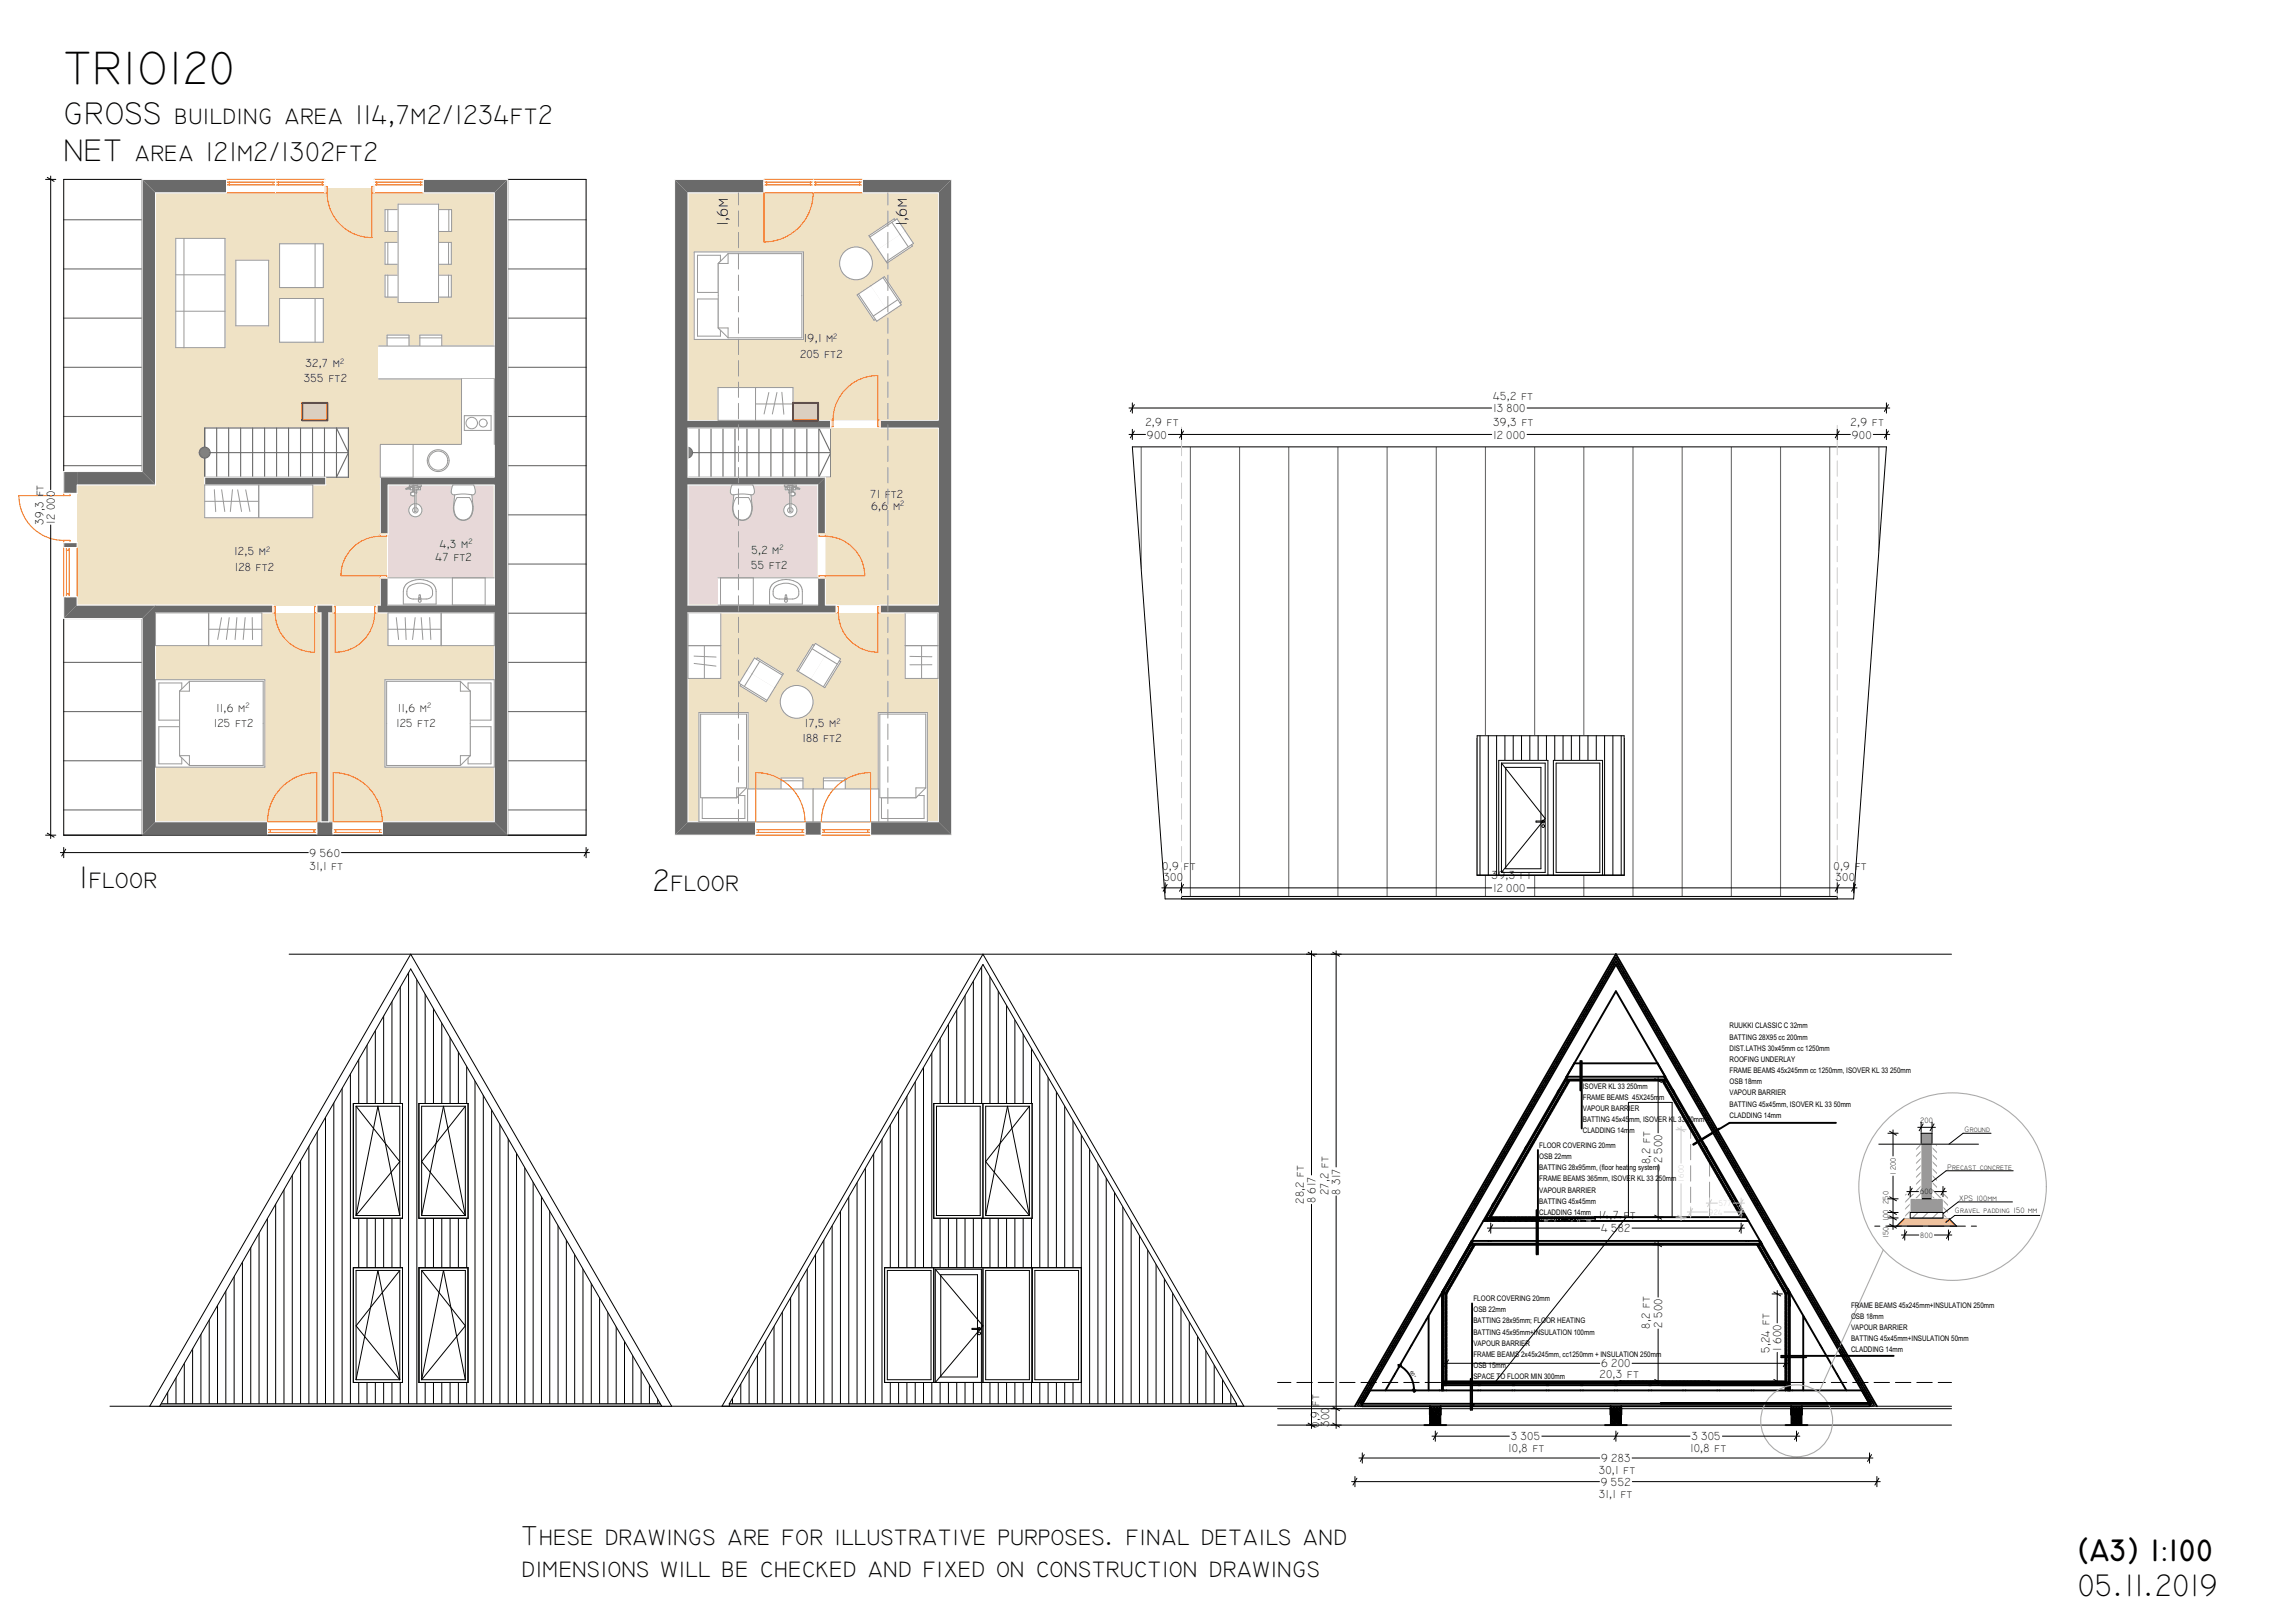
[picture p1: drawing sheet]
<svg xmlns="http://www.w3.org/2000/svg" width="420mm" height="297mm" viewBox="0 0 420 297" stroke-linecap="round" stroke-linejoin="round" font-family="sans-serif">
<defs><g id="words">
<text font-size="8.7" x="11.7" y="15.3">TRIO120</text>
<g font-size="5.8">
<text x="11.7" y="22.7">GROSS</text>
<text x="11.7" y="29.4">NET</text>
<text x="14.5" y="162.5">I</text>
<text x="119.5" y="163">2</text>
<text x="380.3" y="285.6">(A3) 1:100</text>
<text x="380.3" y="292.1">05.11.2019</text>
</g>
<g font-size="5.1">
<text x="32" y="22.7">building area 114,7m2/1234ft2</text>
<text x="24.6" y="29.4">area 121m2/1302ft2</text>
<text x="16.2" y="162.5">floor</text>
<text x="122.7" y="163">floor</text>
<text x="95.5" y="282.7">These drawings are for illustrative purposes. final details and</text>
<text x="95.5" y="288.5">dimensions will be checked and fixed on construction drawings</text>
</g>
<g font-size="2.9">
<text x="133.2" y="41.4" transform="rotate(-90 133.2 41.4)">1,6m</text>
<text x="166" y="41.4" transform="rotate(-90 166 41.4)">1,6m</text>
</g>
<g font-size="2.2">
<text x="146.4" y="65.4">205 ft2</text>
<text x="147.1" y="62.6">19,1 m</text>
<text x="55.6" y="70">355 ft2</text>
<text x="55.9" y="67.2">32,7 m</text>
<text x="209.6" y="77.9">2,9 ft</text>
<text x="273.2" y="75.4">13†800</text>
<text x="273.3" y="77.9">39,3 ft</text>
<text x="273.3" y="73.3">45,2 ft</text>
<text x="338.7" y="77.9">2,9 ft</text>
<text x="209.9" y="80.3">900</text>
<text x="273.2" y="80.3">12†000</text>
<text x="338.9" y="80.3">900</text>
<text x="10" y="95.8" transform="rotate(-90 10 95.8)">12†000</text>
<text x="159.3" y="91.1">71 ft2</text>
<text x="159.4" y="93.3">6,6 m</text>
<text x="7.9" y="96.1" transform="rotate(-90 7.9 96.1)">39,3 ft</text>
<text x="42.9" y="101.6">12,5 m</text>
<text x="80.5" y="100.2">4,3 m</text>
<text x="137.5" y="101.3">5,2 m</text>
<text x="42.9" y="104.5">128 ft2</text>
<text x="79.7" y="102.6">47 ft2</text>
<text x="137.5" y="104.1">55 ft2</text>
<text x="39.6" y="130.3">11,6 m</text>
<text x="72.8" y="130.3">11,6 m</text>
<text x="39.1" y="133">125 ft2</text>
<text x="72.5" y="133">125 ft2</text>
<text x="146.9" y="135.7">188 ft2</text>
<text x="147.3" y="133.1">17,5 m</text>
<text x="56.6" y="159.2">31,1 ft</text>
<text x="56.7" y="156.8">9†560</text>
<text x="212.7" y="159.2">0,9</text>
<text x="212.9" y="161.2">300</text>
<text x="216.7" y="159.2">ft</text>
<text x="273" y="160.9">39,3 ft</text>
<text x="335.5" y="159.2">0</text>
<text x="335.9" y="161.2">300</text>
<text x="336.7" y="159.2">,9 ft</text>
<text x="273.2" y="163.2">12†000</text>
<text x="302" y="213" transform="rotate(-90 302 213)">8,2 ft</text>
<text x="304.2" y="212.9" transform="rotate(-90 304.2 212.9)">2†500</text>
<text x="238.6" y="220.3" transform="rotate(-90 238.6 220.3)">28,2 ft</text>
<text x="240.8" y="220.1" transform="rotate(-90 240.8 220.1)">8†617</text>
<text x="243.2" y="218.8" transform="rotate(-90 243.2 218.8)">27,2 ft</text>
<text x="245.3" y="218.6" transform="rotate(-90 245.3 218.6)">8†317</text>
<text x="292.6" y="223.1">14,7 ft</text>
<text x="293" y="225.5">4†582</text>
<text x="301.9" y="243.1" transform="rotate(-90 301.9 243.1)">8,2 ft</text>
<text x="304.2" y="243" transform="rotate(-90 304.2 243)">2†500</text>
<text x="293" y="250.2">6†200</text>
<text x="323.8" y="247.6" transform="rotate(-90 323.8 247.6)">5,24 ft</text>
<text x="326" y="247.2" transform="rotate(-90 326 247.2)">1†600</text>
<text x="241.4" y="257.3" transform="rotate(-90 241.4 257.3)">ft</text>
<text x="292.7" y="252.2">20,3 ft</text>
<text x="241.4" y="261.3" transform="rotate(-90 241.4 261.3)">0,9</text>
<text x="243.2" y="261.1" transform="rotate(-90 243.2 261.1)">300</text>
<text x="276.5" y="263.6">3†305</text>
<text x="309.5" y="263.6">3†305</text>
<text x="276" y="265.7">10,8 ft</text>
<text x="292.6" y="269.7">30,1 ft</text>
<text x="293" y="267.6">9†283</text>
<text x="309.3" y="265.7">10,8 ft</text>
<text x="292.6" y="274.1">31,1 ft</text>
<text x="293" y="271.9">9†552</text>
</g>
<g font-size="1.5">
<text x="152.5" y="62">2</text>
<text x="62.2" y="66.6">2</text>
<text x="164.8" y="92.6">2</text>
<text x="48.7" y="101">2</text>
<text x="85.7" y="99.6">2</text>
<text x="142.7" y="100.7">2</text>
<text x="44.9" y="129.6">2</text>
<text x="78.2" y="129.6">2</text>
<text x="153.1" y="132.4">2</text>
<text x="351.4" y="205.4">200</text>
<text x="359.5" y="207.2">Ground</text>
<text x="346.9" y="215" transform="rotate(-90 346.9 215)">1†200</text>
<text x="356.4" y="214">Precast concrete</text>
<text x="345.6" y="220.4" transform="rotate(-90 345.6 220.4)">250</text>
<text x="351.3" y="218.6">600</text>
<text x="358.6" y="219.7">XPS 100mm</text>
<text x="345.6" y="226.5" transform="rotate(-90 345.6 226.5)">150</text>
<text x="345.6" y="223.4" transform="rotate(-90 345.6 223.4)">100</text>
<text x="351.4" y="226.5">800</text>
<text x="357.7" y="222.1">Gravel padding 150 mm</text>
</g>
<g font-size="1.5" fill="#ccc">
<text x="314.5" y="220.7">577</text>
<text x="312.8" y="222.3">924</text>
</g>
<g font-size="1.4">
<text x="316.5" y="188.2">RUUKKI CLASSIC C 32mm</text>
<text x="316.5" y="190.2">BATTING 28X95 cc 200mm</text>
<text x="316.5" y="192.3">DIST.LATHS 30x45mm cc 1250mm</text>
<text x="316.5" y="194.3">ROOFING UNDERLAY</text>
<text x="316.5" y="196.4">FRAME BEAMS 45x245mm cc 1250mm, ISOVER KL 33 250mm</text>
<text x="289.7" y="199.3">ISOVER KL 33 250mm</text>
<text x="289.7" y="201.3">FRAME BEAMS 45X245mm</text>
<text x="289.7" y="203.3">VAPOUR BARRIER</text>
<text x="316.5" y="198.4">OSB 18mm</text>
<text x="316.5" y="200.5">VAPOUR BARRIER</text>
<text x="316.5" y="202.5">BATTING 45x45mm, ISOVER KL 33 50mm</text>
<text x="289.7" y="205.3">BATTING 45x45</text>
<text x="289.7" y="207.4">CLADDING 14mm</text>
<text x="298.1" y="205.3">mm, ISOVER KL 33 50mm</text>
<text x="316.5" y="204.5">CLADDING 14mm</text>
<text x="281.7" y="210">FLOOR COVERING 20mm</text>
<text x="281.7" y="212.1">OSB 22mm</text>
<text x="281.7" y="214.1">BATTING 28x95mm, (floor heating system</text>
<text x="303.5" y="214.1">)</text>
<text x="281.7" y="216.2">FRAME BEAMS 365mm, ISOVER KL 33 250mm</text>
<text x="281.7" y="218.2">VAPOUR BARRIER</text>
<text x="281.7" y="220.3">BATTING 45x45mm</text>
<text x="281.7" y="222.3">CLADDING 14mm</text>
<text x="269.6" y="238.1">FLOOR COVERING 20mm</text>
<text x="338.8" y="239.3">FRAME BEAMS 45x245mm+INSULATION 250mm</text>
<text x="269.6" y="240.1">OSB 22mm</text>
<text x="269.6" y="242.2">BATTING 28x95mm; FLOOR HEATING</text>
<text x="269.6" y="244.2">BATTING 45x95mm+INSULATION 100mm</text>
<text x="338.8" y="241.3">OSB 18mm</text>
<text x="338.8" y="243.4">VAPOUR BARRIER</text>
<text x="338.8" y="245.4">BATTING 45x45mm+INSULATION 50mm</text>
<text x="269.6" y="246.3">VAPOUR BARRIER</text>
<text x="269.6" y="248.3">FRAME BEAMS 2x45x245mm, cc1250mm + INSULATION 250mm</text>
<text x="269.6" y="250.4">OSB 15mm</text>
<text x="338.8" y="247.4">CLADDING 14mm</text>
<text x="269.6" y="252.4">SPACE TO FLOOR MIN 300mm</text>
</g>
<text font-size=".9" x="258" y="251.1" transform="rotate(60 258 251.1)">60°</text>
</g></defs>
<!-- layer: Model Unit - Zone -->
<path d="M71 88.7h19.5v22h-19.5z" fill-rule="evenodd" fill="#e7d8d8"/>
<path d="M28.5 112.2h30.3v38.2h-30.3z" fill-rule="evenodd" fill="#efe2c5"/>
<path d="M125.9 88.7h23.7v22h-23.7z" fill-rule="evenodd" fill="#e7d8d8"/>
<g fill="#efe2c5">
<path d="M28.5 35.3h62v52h-20.9v1.4h-10v-1.4h-22.1v1.4h-9z" fill-rule="evenodd"/>
<path d="M50.9 34.5h18v.8h-18z" fill-rule="evenodd"/>
<path d="M60.2 112.2h30.3v38.2h-30.3z" fill-rule="evenodd"/>
<path d="M14.1 88.7h56.7v22h-56.7z" fill-rule="evenodd"/>
</g>
<!-- layer: 2D Drafting - General -->
<path d="M179.9 174.6l47.7 82.7h-95.5z" fill="#fff"/>
<path d="M179.9 174.6l47.7 82.7h-95.5z" fill="none" stroke="#000" stroke-width=".18"/>
<!-- layer: Structural - Combined -->
<path d="M37.5 78.3h26.3v9h-26.3z" fill-rule="evenodd" fill="#fff"/>
<g fill="none" stroke="#6a6a6a" stroke-width=".2">
<path d="M37.5 78.3h26.3v9h-26.3zM39.7 78.3v9M41.8 78.3v9M44 78.3v9M46.2 78.3v9M48.4 78.3v9M50.6 78.3v9M52.8 78.3v9M55 78.3v9M57.2 78.3v9M59.4 78.3v9M61.6 78.3v9"/>
<path d="M37.5 82.8h26.3"/>
</g>
<circle cx="37.5" cy="82.8" r="1" fill="#7f7f7f"/>
<g fill="none" stroke="#6a6a6a" stroke-width=".2">
<path d="M61.6 78.3l2.2 4.5-2.2 4.5"/>
<circle cx="37.5" cy="82.8" r="1"/>
</g>
<!-- layer: 2.SISUSTUS -->
<path d="M70.5 44.4h4v4h-4z" fill-rule="evenodd" fill="#fff"/>
<path d="M70.5 44.4h4v4h-4zM71 44.4v4" fill="none" stroke="#999" stroke-width=".18"/>
<path d="M78.6 44.4h4v4h-4z" fill-rule="evenodd" fill="#fff"/>
<path d="M78.6 44.4h4v4h-4zM82.1 44.4v4" fill="none" stroke="#999" stroke-width=".18"/>
<path d="M70.5 38.4h4v4h-4z" fill-rule="evenodd" fill="#fff"/>
<path d="M70.5 38.4h4v4h-4zM71 38.4v4" fill="none" stroke="#999" stroke-width=".18"/>
<path d="M78.6 38.4h4v4h-4z" fill-rule="evenodd" fill="#fff"/>
<path d="M78.6 38.4h4v4h-4zM82.1 38.4v4" fill="none" stroke="#999" stroke-width=".18"/>
<path d="M76.8 61.3h4v4h-4z" fill-rule="evenodd" fill="#fff"/>
<path d="M76.8 61.3h4v4h-4zM76.8 61.8h4" fill="none" stroke="#999" stroke-width=".18"/>
<path d="M70.8 61.3h4v4h-4z" fill-rule="evenodd" fill="#fff"/>
<path d="M70.8 61.3h4v4h-4zM70.8 61.8h4" fill="none" stroke="#999" stroke-width=".18"/>
<!-- layer: Interior - Furniture  -->
<g fill="#fff">
<path d="M75.6 81.3h15.2v6h-15.2z" fill-rule="evenodd"/>
<circle cx="80.2" cy="84.3" r="2"/>
</g>
<g fill="none" stroke="#999" stroke-width=".18">
<path d="M75.6 81.3h15.2M75.6 87.3h15.2"/>
<circle cx="80.2" cy="84.3" r="2"/>
<circle cx="80.2" cy="84.3" r="1.75"/>
</g>
<!-- layer: 2.SISUSTUS -->
<path d="M70.5 50.4h4v4h-4z" fill-rule="evenodd" fill="#fff"/>
<path d="M70.5 50.4h4v4h-4zM71 50.4v4" fill="none" stroke="#999" stroke-width=".18"/>
<path d="M78.6 50.4h4v4h-4z" fill-rule="evenodd" fill="#fff"/>
<path d="M78.6 50.4h4v4h-4zM82.1 50.4v4" fill="none" stroke="#999" stroke-width=".18"/>
<!-- layer: Structural - Combined -->
<path d="M125.7 78.3h26.3v9h-26.3z" fill-rule="evenodd" fill="#fff"/>
<g fill="none" stroke="#6a6a6a" stroke-width=".2">
<path d="M125.7 78.3h26.3v9h-26.3zM127.9 78.3v9M130.1 78.3v9M132.3 78.3v9M134.5 78.3v9M136.7 78.3v9M138.9 78.3v9M141.1 78.3v9M143.3 78.3v9M145.5 78.3v9M147.7 78.3v9M149.9 78.3v9"/>
<path d="M125.7 82.8h26.3"/>
</g>
<circle cx="125.7" cy="82.8" r="1" fill="#7f7f7f"/>
<g fill="none" stroke="#6a6a6a" stroke-width=".2">
<path d="M149.9 78.3l2.1 4.5-2.1 4.5"/>
<circle cx="125.7" cy="82.8" r="1"/>
</g>
<!-- layer: 2.SISUSTUS -->
<path d="M72.9 37.4h7.4v18h-7.4z" fill-rule="evenodd" fill="#fff"/>
<path d="M72.9 37.4h7.4v18h-7.4z" fill="none" stroke="#fff" stroke-width=".18"/>
<path d="M72.9 37.4h7.4v18h-7.4z" fill="none" stroke="#999" stroke-width=".18"/>
<!-- layer: Model Unit - Zone -->
<g fill="#efe2c5">
<path d="M125.9 35.3h45.8v41.6h-45.8z" fill-rule="evenodd"/>
<path d="M125.9 112.2h45.8v38.2h-45.8z" fill-rule="evenodd"/>
<path d="M152 78.3h19.7v32.4h-20.7v-23.4h1z" fill-rule="evenodd"/>
</g>
<!-- layer: 2D Drafting - General -->
<path d="M92.9 32.8h14.4v120h-14.4z" fill-rule="evenodd" fill="#fff"/>
<g fill="none" stroke="#6a6a6a" stroke-width=".2">
<path d="M92.9 58.2h14.4M92.9 49.2h14.4M92.9 40.2h14.4M92.9 76.2h14.4M92.9 67.2h14.4M92.9 94.2h14.4M92.9 85.2h14.4M92.9 112.2h14.4M92.9 103.2h14.4M92.9 139.2h14.4M92.9 130.2h14.4M92.9 121.2h14.4"/>
<path d="M92.9 148.2h14.4"/>
</g>
<path d="M92.9 32.8h14.4v120h-14.4z" fill="none" stroke="#000" stroke-width=".18"/>
<path d="M11.7 113.2h14.3v39.6h-14.3z" fill-rule="evenodd" fill="#fff"/>
<path d="M11.7 139.2h14.3M11.7 130.2h14.3M11.7 121.2h14.3M11.7 148.2h14.3" fill="none" stroke="#6a6a6a" stroke-width=".2"/>
<path d="M11.7 113.2h14.3v39.6h-14.3z" fill="none" stroke="#000" stroke-width=".18"/>
<path d="M11.7 32.8h14.3v53.5h-14.3z" fill-rule="evenodd" fill="#fff"/>
<path d="M11.7 58.2h14.3M11.7 49.2h14.3M11.7 40.2h14.3M11.7 76.2h14.3M11.7 67.2h14.3M11.7 85.2h14.3" fill="none" stroke="#6a6a6a" stroke-width=".2"/>
<path d="M11.7 32.8h14.3v53.5h-14.3z" fill="none" stroke="#000" stroke-width=".18"/>
<!-- layer: Column_ timber -->
<g fill="none" stroke="#000" stroke-width=".35">
<path d="M262.2 257.3l-.5 .5M262.7 257.3l-.5 .5M263.2 257.3l-.4 .5M263.6 257.4l-.3 .4M295 257.3l-.3 .3M295.6 257.3l-.5 .5M296.1 257.3l-.4 .5M296.6 257.3l-.4 .5M304.1 256.7l-.1 .2M304.4 256.7l-.1 .1M304.7 256.7l-.2 .2M305.2 256.7l-.2 .2"/>
<path d="M305.5 256.7l-.2 .2M305.7 256.7l-.1 .2M306 256.7l-.2 .2M306.3 256.7l-.2 .2M306.5 256.7l-.1 .2M306.8 256.7l-.2 .2M307.1 256.7l-.2 .2M307.3 256.7l-.1 .2M307.5 256.8l-.1 .1M307.8 256.7l-.1 .2M308.1 256.7l-.1 .2M308.4 256.7l-.2 .2"/>
<path d="M308.6 256.7v.1M308.9 256.7l-.1 .2M309.4 256.7l-.1 .2M309.7 256.7l-.1 .2M310 256.7l-.2 .2M310.2 256.7l-.1 .2M310.5 256.7l-.2 .2M310.8 256.7l-.2 .2M311 256.7l-.1 .2M311.3 256.7l-.2 .2M311.6 256.7l-.2 .2M311.8 256.8l-.1 .1"/>
<path d="M312.1 256.7l-.2 .2M312.4 256.7l-.2 .2M312.6 256.7l-.1 .2M312.9 256.7l-.1 .1M313.2 256.7l-.2 .2M313.7 256.7l-.2 .2M313.9 256.7l-.1 .2M314.2 256.7l-.1 .2M314.5 256.7l-.2 .2M314.7 256.7l-.1 .2M315 256.7l-.1 .2M315.3 256.7l-.2 .2"/>
<path d="M315.5 256.7l-.1 .2M315.8 256.7l-.1 .2M316 256.8l-.1 .1M316.3 256.7l-.1 .2M316.6 256.7l-.2 .2M316.9 256.7l-.2 .2M317.1 256.7v.1M317.4 256.7l-.2 .2M317.9 256.7l-.1 .2M318.2 256.7l-.2 .2M318.5 256.7l-.2 .2M318.7 256.7l-.1 .2"/>
<path d="M319 256.7l-.2 .2M319.2 256.7l-.1 .2M319.5 256.7l-.1 .2M319.8 256.7l-.2 .2M320 256.7l-.1 .2M320.2 256.8v.1M320.6 256.7l-.2 .2M320.8 256.7l-.1 .2M321.1 256.7l-.1 .2M321.4 256.7l-.1 .1M321.6 256.7l-.1 .2M322.2 256.7l-.2 .2"/>
<path d="M322.4 256.7l-.1 .2M322.7 256.7l-.2 .2M323 256.7l-.2 .2M323.2 256.7l-.1 .2M323.5 256.7l-.2 .2M323.8 256.7l-.2 .2M324 256.7l-.1 .2M324.3 256.7l-.2 .2M324.5 256.8l-.1 .1M324.8 256.7l-.1 .2M325.1 256.7l-.2 .2M325.3 256.7l-.1 .2"/>
<path d="M325.6 256.7l-.1 .1M325.9 256.7l-.2 .2M326.4 256.7l-.1 .2M326.7 256.7l-.2 .2M326.9 256.7l-.1 .2M327 253.5l-.3 .2M327.2 254.4h-.1M327.2 253.8l-.5 .5M327.2 256.7l-.1 .2M327.5 256.7l-.2 .2M327.7 256.7l-.1 .2M327.9 257.3l-.1 .2"/>
<path d="M328 256.7l-.2 .2M328.3 256.7l-.2 .2M328.5 257.3l-.5 .5M328.5 256.7l-.1 .2M328.7 256.8l-.1 .1M329 257.3l-.5 .5M329.1 256.7l-.2 .2M329.3 256.7l-.1 .2M329.5 257.3l-.4 .5M329.6 256.7l-.2 .2M329.7 257.6l-.1 .2M329.9 256.7l-.1 .1"/>
<path d="M330.1 256.7l-.1 .2M330.7 256.7l-.2 .2M330.9 256.7l-.1 .2M331.2 256.7l-.2 .2M331.4 256.7l-.1 .2M331.7 256.7l-.1 .2M332 256.7l-.2 .2M332.2 256.7l-.1 .2M332.5 256.7l-.1 .2M332.8 256.7l-.2 .2M333 256.8l-.1 .1M333.3 256.7l-.1 .2"/>
<path d="M333.6 256.7l-.2 .2M333.8 256.7l-.1 .2M334.1 256.7l-.1 .1M334.4 256.7l-.2 .2M334.9 256.7l-.2 .2M335.2 256.7l-.2 .2M335.4 256.7l-.1 .2M335.7 256.7l-.2 .2M336 256.7l-.2 .2M336.2 256.7l-.1 .2M336.5 256.7l-.2 .2M336.7 256.7l-.1 .2"/>
<path d="M337 256.7l-.1 .2M337.2 256.8l-.1 .1M337.5 256.7l-.1 .2M337.8 256.7l-.1 .2M338.1 256.7l-.2 .2M338.3 256.7v.1M338.6 256.7l-.1 .2M339.1 256.7l-.1 .2M339.4 256.7l-.1 .2M339.7 256.7l-.2 .2M339.9 256.7l-.1 .2M340.2 256.7l-.2 .2"/>
<path d="M340.5 256.7l-.2 .2M340.7 256.7l-.1 .2M341 256.7l-.2 .2M341.3 256.7l-.2 .2M341.5 256.8l-.1 .1M341.8 256.7l-.2 .2M342.1 256.7l-.2 .2"/>
</g>
<!-- layer: Wall -->
<g fill="none" stroke="#000" stroke-width=".35">
<path d="M261.7 257.8h.1M261.9 257.9l-.2 .2M262.2 258.1l-.5 .5M262.2 257.8l-.5 .6M262.4 258.4l-.7 .8M262.5 257.8l-.2 .2M262.7 258.7l-1 1M262.8 257.8l-1.1 1.1M262.8 258l-.2 .2M263 258.9l-1.3 1.3M263 257.8v.1M263.1 258.3l-.2 .2"/>
<path d="M263.2 259.2l-1.2 1.2M263.3 257.8l-1.6 1.6M263.3 258.6l-.2 .1M263.4 258l-.2 .1M263.5 259.5l-1.2 1.2M263.6 258.8l-.2 .2M263.7 259.5l-1.3 1.3M263.7 259l-1.8 1.8M263.7 258.5l-2 2M263.7 258l-2 2M263.7 259.8l-1 1M263.7 258.2l-.2 .2"/>
<path d="M294.9 257.8l-.2 .1M295 259.8l-.2 .2M295.1 257.8l-.4 .4M295.4 257.8l-.7 .7M295.7 257.8l-1 .9M295.8 257.9l-1.1 1.1M296.1 258.1l-1.2 1.3M296.2 257.8l-1.5 1.5M296.4 258.4l-1.3 1.2M296.5 257.8l-.2 .2M296.6 258.7l-1.2 1.2M296.7 259.9l-.9 .9"/>
<path d="M296.7 259.4l-1.4 1.4M296.7 258.8l-1.9 2M296.7 258.3l-2 2M296.7 257.8l-2 2M296.7 259.6l-.8 .8M296.7 259.1l-1 1.1M296.7 258.1l-.1 .1M327.8 258.7v.1M328 257.8l-.2 .2M328 259.6l-.2 .2M328.1 259l-.2 .2M328.3 257.8l-.5 .5"/>
<path d="M328.3 259.9l-.2 .2M328.4 259.3l-.2 .2M328.5 257.8l-.7 .8M328.6 259.5l-.1 .2M328.8 257.8l-.8 .8M328.9 259.8l-.2 .2M329.1 257.8l-1.3 1.3M329.3 257.8l-1 1M329.6 257.8l-1.8 1.8M329.8 259.7l-1.1 1.1M329.8 259.2l-1.6 1.6M329.8 258.7l-2 2"/>
<path d="M329.8 258.1l-2 2M329.8 259.5l-.5 .4M329.8 258.9l-.7 .7M329.8 258.4l-1 1M329.8 257.9l-1.2 1.2M261.8 260.6l-.1 .2M263.7 260.6l-.2 .2M263.7 260.1l-.7 .7M263.7 260.3l-.5 .5M294.9 260.4l-.2 .2M295.1 260.7l-.1 .1M295.2 260.1l-.1 .1"/>
<path d="M295.5 260.3l-.2 .2M295.8 260.6l-.2 .2M296.7 260.4l-.3 .4M296.7 260.7l-.1 .1M296.7 260.2l-.5 .5M327.9 260.2l-.1 .2M328.2 260.5l-.3 .3M328.5 260.8h.1M328.6 260.2l-.2 .1M328.8 260.4l-.2 .2M329.1 260.7l-.1 .1M329.2 260.1l-.2 .1"/>
<path d="M329.4 260.3l-.1 .2M329.7 260.6l-.2 .2M329.8 260.3l-.5 .5M329.8 260l-.2 .2"/>
</g>
<path d="M261.7 257.8h2v3h-2zM294.7 257.8h2v3h-2zM327.8 257.8h2v3h-2z" fill="none" stroke="#000" stroke-width=".18"/>
<!-- layer: Architecture_ general -->
<g fill="none" stroke="#000" stroke-width=".35">
<path d="M272.2 222.9l-.2 .3M272.7 222.9l-.2 .3M273.2 222.9l-.2 .3M273.8 222.9l-.3 .3M274.3 222.9l-.2 .3M274.8 222.9l-.2 .3M275.4 222.9l-.3 .3M275.9 222.9l-.2 .3M276.4 222.9l-.2 .3M276.9 222.9l-.2 .3M277.5 222.9l-.2 .3M278 222.9l-.2 .3"/>
<path d="M278.5 222.9l-.2 .3M279.1 222.9l-.3 .3M279.6 222.9l-.2 .3M280.1 222.9l-.2 .3M280.7 222.9l-.3 .3M281.2 222.9l-.2 .3M281.7 222.9l-.2 .3M282.2 222.9l-.2 .3M282.8 222.9l-.2 .3M283.3 222.9l-.2 .3M283.8 222.9l-.2 .3M284.4 222.9l-.2 .3"/>
<path d="M284.9 222.9l-.2 .3M285.4 222.9l-.2 .3M286 222.9l-.3 .3M286.5 222.9l-.2 .3M287 222.9l-.2 .3M287.6 222.9l-.3 .3M288.1 222.9l-.2 .3M288.6 222.9l-.2 .3M289.1 222.9l-.2 .3M289.7 222.9l-.2 .3M290.2 222.9l-.2 .3M290.7 222.9l-.2 .3"/>
<path d="M291.3 222.9l-.3 .3M291.8 222.9l-.2 .3"/>
</g>
<!-- layer: 2D Drafting - General -->
<path d="M133.5 256.9h92.8v.4h-92.8z" fill-rule="evenodd" fill="#fff"/>
<path d="M133.5 256.9h92.8v.4h-92.8z" fill="none" stroke="#000" stroke-width=".18"/>
<path d="M28.7 256.9h92.9v.4h-92.9z" fill-rule="evenodd" fill="#fff"/>
<path d="M28.7 256.9h92.9v.4h-92.9z" fill="none" stroke="#000" stroke-width=".18"/>
<path d="M351.6 207.4h2v12h-2z" fill-rule="evenodd" fill="#999"/>
<path d="M351.6 207.4h2v12h-2z" fill="none" stroke="#000" stroke-width=".18"/>
<path d="M349.6 219.4h6v2.5h-6z" fill-rule="evenodd" fill="#999"/>
<path d="M349.6 219.4h6v2.5h-6z" fill="none" stroke="#000" stroke-width=".18"/>
<path d="M347.1 224.4l1.5-1.5h8l1.5 1.5z" fill-rule="evenodd" fill="#ebc261"/>
<path d="M347.1 224.4l1.5-1.5h8l1.5 1.5z" fill="none" stroke="#000" stroke-width=".18"/>
<path d="M353.6 209.4h1v9h2v4.5h-1v-3.5h-2z" fill-rule="evenodd" fill="#fff"/>
<g fill="none" stroke="#999" stroke-width=".18">
<path d="M353.6 218.9l.4 .5M353.6 217.6l1.7 1.8M353.6 216.4l1 1M353.6 215.1l1 1M353.6 213.8l1 1M353.6 212.6l1 1M353.6 211.3l1 1M353.6 210l1 1M354.2 209.4l.4 .3M355.6 219.6l1 1M355.6 218.4l1 1M355.6 222.2l.7 .7"/>
<path d="M355.6 220.9l1 1"/>
</g>
<path d="M353.6 209.4h1v9h2v4.5h-1v-3.5h-2z" fill="none" stroke="#fff" stroke-width=".18"/>
<path d="M350.6 209.4h1v10h-2v3.5h-1v-4.5h2z" fill-rule="evenodd" fill="#fff"/>
<g fill="none" stroke="#999" stroke-width=".18">
<path d="M349 218.4l-.4 .4M350.3 218.4l-1.7 1.7M351.6 218.3l-1.1 1.1M351.6 217.1l-1 1M351.6 215.8l-1 1M351.6 214.5l-1 1M351.6 213.2l-1 1M351.6 212l-1 1M351.6 210.7l-1 1M351.6 209.4l-1 1M349.6 222.9h.1M349.6 221.6l-1 1"/>
<path d="M349.6 220.3l-1 1"/>
</g>
<path d="M350.6 209.4h1v10h-2v3.5h-1v-4.5h2z" fill="none" stroke="#fff" stroke-width=".18"/>
<path d="M207.2 81.8h138l-6 82.7h-126z" fill-rule="evenodd" fill="#fff"/>
<g fill="none" stroke="#6a6a6a" stroke-width=".2">
<path d="M208.8 81.8v22.3M217.8 81.8v82.7M226.8 81.8v82.7M235.8 81.8v82.7M244.8 81.8v82.7M253.8 81.8v82.7M262.8 81.8v82.7M271.8 81.8v82.7M280.8 81.8v82.7M289.8 81.8v82.7M298.8 81.8v82.7M307.8 81.8v82.7"/>
<path d="M316.8 81.8v82.7M325.8 81.8v82.7M334.8 81.8v82.7M343.8 81.8v19"/>
</g>
<path d="M207.2 81.8h138l-6 82.7h-126z" fill="none" stroke="#000" stroke-width=".18"/>
<path d="M216.2 164h120v.5h-120z" fill-rule="evenodd" fill="#fff"/>
<path d="M216.2 164.4h120" fill="none" stroke="#6a6a6a" stroke-width=".2"/>
<path d="M216.2 164h120v.5h-120z" fill="none" stroke="#000" stroke-width=".18"/>
<path d="M270.3 135.1h26.9v25h-26.9z" fill-rule="evenodd" fill="#fff"/>
<path d="M270.3 135.1h26.9v25h-26.9z" fill="none" stroke="#000" stroke-width=".18"/>
<path d="M270.3 134.6h26.9v25.5h-26.9z" fill-rule="evenodd" fill="#fff"/>
<g fill="none" stroke="#000" stroke-width=".18">
<path d="M270.3 134.6h26.9v25.5h-26.9zM270.8 134.6v25.5M272.4 134.6v25.5M273.9 134.6v25.5M275.4 134.6v25.5M276.9 134.6v25.5M278.4 134.6v25.5M280 134.6v25.5M281.5 134.6v25.5M283 134.6v25.5M284.5 134.6v25.5M286 134.6v25.5"/>
<path d="M287.6 134.6v25.5M289.1 134.6v25.5M290.6 134.6v25.5M292.1 134.6v25.5M293.6 134.6v25.5M295.2 134.6v25.5M296.7 134.6v25.5"/>
</g>
<path d="M274.3 139.1h9v21h-9z" fill-rule="evenodd" fill="#fff"/>
<path d="M274.3 139.1h9v21h-9z" fill="none" stroke="#000" stroke-width=".18"/>
<path d="M284.3 139.1h9v21h-9z" fill-rule="evenodd" fill="#fff"/>
<path d="M284.3 139.1h9v21h-9z" fill="none" stroke="#000" stroke-width=".18"/>
<!-- layer: 1.VLISSEINAD -->
<path d="M37.5 87.3h22.1v1.4h-22.1z" fill-rule="evenodd" fill="#6a6a6a"/>
<path d="M37.5 87.3h22.1v1.4h-22.1z" fill="none" stroke="#fff" stroke-width=".18"/>
<path d="M92.9 32.8v120l-2.4-2.4v-115.1z" fill-rule="evenodd" fill="#6a6a6a"/>
<path d="M90.5 35.3v52M92.9 32.8v120M90.5 88.7v22M90.5 112.2v38.2" fill="none" stroke="#fff" stroke-width=".18"/>
<g fill="#6a6a6a">
<path d="M26 152.8l2.5-2.4h20.5v2.4z" fill-rule="evenodd"/>
<path d="M58 150.4h3v2.4h-3z" fill-rule="evenodd"/>
<path d="M70 150.4h20.5l2.4 2.4h-22.9z" fill-rule="evenodd"/>
</g>
<g fill="#fff">
<path d="M49 150.4h9v2.4h-9z" fill-rule="evenodd"/>
<path d="M61 150.4h9v2.4h-9z" fill-rule="evenodd"/>
</g>
<path d="M49 150.4v2.4M58 150.4v2.4M61 150.4v2.4M70 150.4v2.4" fill="none" stroke="#fff" stroke-width=".18"/>
<!-- layer: 1.VLISSEINAD -->
<path d="M26 152.8h23M28.5 150.4h20.5M58 152.8h3M58 150.4h3M70 152.8h22.9M70 150.4h20.5" fill="none" stroke="#fff" stroke-width=".18"/>
<path d="M49 152.8h9M49 150.4h9" fill="none" stroke="#f60" stroke-width=".18"/>
<g fill="#fff">
<path d="M57.5 151.8h.5v.5h-.5z" fill-rule="evenodd"/>
<path d="M49 151.8h.5v.5h-.5z" fill-rule="evenodd"/>
<path d="M49.5 151.8h8v.5h-8z" fill-rule="evenodd"/>
</g>
<path d="M49 151.8h.5v.5h-.5M58 151.8h-.5v.5h.5" fill="none" stroke="#f60" stroke-width=".2"/>
<path d="M49.5 151.8h8M49.5 152.3h8M61 152.8h9M61 150.4h9" fill="none" stroke="#f60" stroke-width=".18"/>
<path d="M49 150.4v2.4M58 150.4v2.4" fill="none" stroke="#fff" stroke-width=".18"/>
<g fill="#fff">
<path d="M69.5 151.8h.5v.5h-.5z" fill-rule="evenodd"/>
<path d="M61 151.8h.5v.5h-.5z" fill-rule="evenodd"/>
<path d="M61.5 151.8h8v.5h-8z" fill-rule="evenodd"/>
</g>
<path d="M61 151.8h.5v.5h-.5M70 151.8h-.5v.5h.5" fill="none" stroke="#f60" stroke-width=".2"/>
<path d="M61.5 151.8h8M61.5 152.3h8" fill="none" stroke="#f60" stroke-width=".18"/>
<path d="M61 150.4v2.4M70 150.4v2.4" fill="none" stroke="#fff" stroke-width=".18"/>
<g fill="#6a6a6a">
<path d="M26 32.8h15.5v2.5h-13z" fill-rule="evenodd"/>
<path d="M77.5 32.8h15.4l-2.4 2.5h-13z" fill-rule="evenodd"/>
</g>
<g fill="#fff">
<path d="M68.5 32.8h9v2.5h-9z" fill-rule="evenodd"/>
<path d="M41.5 32.8h9v2.5h-9z" fill-rule="evenodd"/>
<path d="M50.5 32.8h9v2.5h-9z" fill-rule="evenodd"/>
</g>
<path d="M41.5 32.8v2.5M77.5 32.8v2.5" fill="none" stroke="#fff" stroke-width=".18"/>
<!-- layer: 1.VLISSEINAD -->
<path d="M26 32.8h15.5M28.5 35.3h13M77.5 32.8h15.4M77.5 35.3h13" fill="none" stroke="#fff" stroke-width=".18"/>
<path d="M68.5 32.8h9M68.5 35.3h9" fill="none" stroke="#f60" stroke-width=".18"/>
<g fill="#fff">
<path d="M68.5 33.3h.5v.5h-.5z" fill-rule="evenodd"/>
<path d="M77 33.3h.5v.5h-.5z" fill-rule="evenodd"/>
<path d="M69 33.3h8v.5h-8z" fill-rule="evenodd"/>
</g>
<path d="M68.5 33.3h.5v.5h-.5M77.5 33.3h-.5v.5h.5" fill="none" stroke="#f60" stroke-width=".2"/>
<path d="M41.5 32.8h9M41.5 35.3h9M69 33.8h8M69 33.3h8" fill="none" stroke="#f60" stroke-width=".18"/>
<path d="M68.5 32.8v2.5M77.5 32.8v2.5" fill="none" stroke="#fff" stroke-width=".18"/>
<g fill="#fff">
<path d="M41.5 33.3h.5v.5h-.5z" fill-rule="evenodd"/>
<path d="M50 33.3h.5v.5h-.5z" fill-rule="evenodd"/>
<path d="M42 33.3h8v.5h-8z" fill-rule="evenodd"/>
</g>
<path d="M41.5 33.3h.5v.5h-.5M50.5 33.3h-.5v.5h.5" fill="none" stroke="#f60" stroke-width=".2"/>
<path d="M42 33.8h8M42 33.3h8M50.5 32.8h9M50.5 35.3h9" fill="none" stroke="#f60" stroke-width=".18"/>
<path d="M41.5 32.8v2.5M50.5 32.8v2.5" fill="none" stroke="#fff" stroke-width=".18"/>
<g fill="#fff">
<path d="M50.5 33.3h.5v.5h-.5z" fill-rule="evenodd"/>
<path d="M59 33.3h.5v.5h-.5z" fill-rule="evenodd"/>
<path d="M51 33.3h8v.5h-8z" fill-rule="evenodd"/>
</g>
<path d="M50.5 33.3h.5v.5h-.5M59.5 33.3h-.5v.5h.5" fill="none" stroke="#f60" stroke-width=".2"/>
<path d="M51 33.8h8M51 33.3h8M59.9 35.3a8.2 8.2 0 0 0 8.2 8.2" fill="none" stroke="#f60" stroke-width=".18"/>
<path d="M50.5 32.8v2.5M59.5 32.8v2.5" fill="none" stroke="#fff" stroke-width=".18"/>
<g fill="#fff">
<path d="M59.5 34.1h.4v1.2h-.4z" fill-rule="evenodd"/>
<path d="M68.1 34.1h.4v1.2h-.4z" fill-rule="evenodd"/>
</g>
<path d="M59.5 34.1h.4v1.2h-.4zM68.1 34.1h.4v1.2h-.4z" fill="none" stroke="#f60" stroke-width=".2"/>
<path d="M68.1 35.3v8.2" fill="none" stroke="#f60" stroke-width=".18"/>
<path d="M59.5 32.8v2.5M68.5 32.8v2.5" fill="none" stroke="#fff" stroke-width=".18"/>
<path d="M174.2 32.8v120l-2.5-2.4v-115.1z" fill-rule="evenodd" fill="#6a6a6a"/>
<path d="M171.7 35.3v41.6M174.2 32.8v120M171.7 78.3v32.4M171.7 112.2v38.2" fill="none" stroke="#fff" stroke-width=".18"/>
<g fill="#6a6a6a">
<path d="M125.9 150.4h12.4v2.4h-14.8z" fill-rule="evenodd"/>
<path d="M147.3 150.4h3v2.4h-3z" fill-rule="evenodd"/>
<path d="M159.3 150.4h12.4l2.5 2.4h-14.9z" fill-rule="evenodd"/>
</g>
<g fill="#fff">
<path d="M138.3 150.4h9v2.4h-9z" fill-rule="evenodd"/>
<path d="M150.3 150.4h9v2.4h-9z" fill-rule="evenodd"/>
</g>
<path d="M138.3 150.4v2.4M147.3 150.4v2.4M150.3 150.4v2.4M159.3 150.4v2.4" fill="none" stroke="#fff" stroke-width=".18"/>
<!-- layer: 1.VLISSEINAD -->
<path d="M123.5 152.8h14.8M125.9 150.4h12.4M147.3 152.8h3M147.3 150.4h3M159.3 152.8h14.9M159.3 150.4h12.4" fill="none" stroke="#fff" stroke-width=".18"/>
<path d="M138.3 152.8h9M138.3 150.4h9" fill="none" stroke="#f60" stroke-width=".18"/>
<g fill="#fff">
<path d="M146.8 151.8h.5v.5h-.5z" fill-rule="evenodd"/>
<path d="M138.3 151.8h.5v.5h-.5z" fill-rule="evenodd"/>
<path d="M138.8 151.8h8v.5h-8z" fill-rule="evenodd"/>
</g>
<path d="M138.3 151.8h.5v.5h-.5M147.3 151.8h-.5v.5h.5" fill="none" stroke="#f60" stroke-width=".2"/>
<path d="M138.8 151.8h8M138.8 152.3h8M150.3 152.8h9M150.3 150.4h9" fill="none" stroke="#f60" stroke-width=".18"/>
<path d="M138.3 150.4v2.4M147.3 150.4v2.4" fill="none" stroke="#fff" stroke-width=".18"/>
<g fill="#fff">
<path d="M158.8 151.8h.5v.5h-.5z" fill-rule="evenodd"/>
<path d="M150.3 151.8h.5v.5h-.5z" fill-rule="evenodd"/>
<path d="M150.8 151.8h8v.5h-8z" fill-rule="evenodd"/>
</g>
<path d="M150.3 151.8h.5v.5h-.5M159.3 151.8h-.5v.5h.5" fill="none" stroke="#f60" stroke-width=".2"/>
<path d="M150.8 151.8h8M150.8 152.3h8" fill="none" stroke="#f60" stroke-width=".18"/>
<path d="M150.3 150.4v2.4M159.3 150.4v2.4" fill="none" stroke="#fff" stroke-width=".18"/>
<path d="M123.5 32.8l2.4 2.5v115.1l-2.4 2.4z" fill-rule="evenodd" fill="#6a6a6a"/>
<path d="M123.5 32.8v120M125.9 35.3v41.6M125.9 78.3v9M125.9 88.7v22M125.9 112.2v38.2" fill="none" stroke="#fff" stroke-width=".18"/>
<g fill="#6a6a6a">
<path d="M123.5 32.8h16.3v2.5h-13.9z" fill-rule="evenodd"/>
<path d="M157.8 32.8h16.4l-2.5 2.5h-13.9z" fill-rule="evenodd"/>
</g>
<g fill="#fff">
<path d="M148.8 32.8h9v2.5h-9z" fill-rule="evenodd"/>
<path d="M139.8 32.8h9v2.5h-9z" fill-rule="evenodd"/>
</g>
<path d="M139.8 32.8v2.5M157.8 32.8v2.5" fill="none" stroke="#fff" stroke-width=".18"/>
<!-- layer: 1.VLISSEINAD -->
<path d="M123.5 32.8h16.3M125.9 35.3h13.9M157.8 32.8h16.4M157.8 35.3h13.9" fill="none" stroke="#fff" stroke-width=".18"/>
<path d="M148.8 32.8h9M148.8 35.3h9" fill="none" stroke="#f60" stroke-width=".18"/>
<g fill="#fff">
<path d="M148.8 33.3h.5v.5h-.5z" fill-rule="evenodd"/>
<path d="M157.3 33.3h.5v.5h-.5z" fill-rule="evenodd"/>
<path d="M149.3 33.3h8v.5h-8z" fill-rule="evenodd"/>
</g>
<path d="M148.8 33.3h.5v.5h-.5M157.8 33.3h-.5v.5h.5" fill="none" stroke="#f60" stroke-width=".2"/>
<path d="M139.8 32.8h9M139.8 35.3h9M149.3 33.8h8M149.3 33.3h8" fill="none" stroke="#f60" stroke-width=".18"/>
<path d="M148.8 32.8v2.5M157.8 32.8v2.5" fill="none" stroke="#fff" stroke-width=".18"/>
<g fill="#fff">
<path d="M139.8 33.3h.5v.5h-.5z" fill-rule="evenodd"/>
<path d="M148.3 33.3h.5v.5h-.5z" fill-rule="evenodd"/>
<path d="M140.3 33.3h8v.5h-8z" fill-rule="evenodd"/>
</g>
<path d="M139.8 33.3h.5v.5h-.5M148.8 33.3h-.5v.5h.5" fill="none" stroke="#f60" stroke-width=".2"/>
<path d="M140.3 33.8h8M140.3 33.3h8" fill="none" stroke="#f60" stroke-width=".18"/>
<path d="M139.8 32.8v2.5M148.8 32.8v2.5" fill="none" stroke="#fff" stroke-width=".18"/>
<g fill="#6a6a6a">
<path d="M125.9 76.9h19.2v1.4h-19.2z" fill-rule="evenodd"/>
<path d="M149.7 76.9h2.3v1.4h-2.3z" fill-rule="evenodd"/>
<path d="M161 76.9h10.7v1.4h-10.7z" fill-rule="evenodd"/>
<path d="M145.1 76.9h4.6v1.4h-4.6z" fill-rule="evenodd"/>
</g>
<path d="M152 76.9v1.4M161 76.9v1.4" fill="none" stroke="#fff" stroke-width=".18"/>
<!-- layer: 1.VLISSEINAD -->
<path d="M125.9 78.3h26.1M125.9 76.9h19.2M149.7 76.9h2.3M161 78.3h10.7M161 76.9h10.7" fill="none" stroke="#fff" stroke-width=".18"/>
<path d="M160.6 68.7a8.2 8.2 0 0 0-8.2 8.2" fill="none" stroke="#f60" stroke-width=".18"/>
<g fill="#fff">
<path d="M152 76.9h.4v1.2h-.4z" fill-rule="evenodd"/>
<path d="M160.6 76.9h.4v1.2h-.4z" fill-rule="evenodd"/>
</g>
<path d="M152 76.9h.4v1.2h-.4zM160.6 76.9h.4v1.2h-.4z" fill="none" stroke="#f60" stroke-width=".2"/>
<path d="M160.6 68.7v8.2" fill="none" stroke="#f60" stroke-width=".18"/>
<path d="M152 76.9v1.4M161 76.9v1.4" fill="none" stroke="#fff" stroke-width=".18"/>
<path d="M125.9 87.3h25.1l-1.4 1.4h-23.7z" fill-rule="evenodd" fill="#6a6a6a"/>
<path d="M125.9 88.7h23.7M125.9 87.3h25.1" fill="none" stroke="#fff" stroke-width=".18"/>
<path d="M14.1 86.3h11.9l2.5 2.4h-14.4z" fill-rule="evenodd" fill="#6a6a6a"/>
<path d="M14.1 88.7h14.4M14.1 86.3h11.9" fill="none" stroke="#fff" stroke-width=".18"/>
<path d="M14.1 110.7h14.4l-2.5 2.5h-14.3z" fill-rule="evenodd" fill="#6a6a6a"/>
<path d="M11.7 113.2h14.3M14.1 110.7h14.4" fill="none" stroke="#fff" stroke-width=".18"/>
<g fill="#6a6a6a">
<path d="M11.7 86.3h2.4v4h-2.4z" fill-rule="evenodd"/>
<path d="M11.7 99.3h2.4v.9h-2.4z" fill-rule="evenodd"/>
<path d="M11.7 109.2h2.4v1.5l-2.4 2.5z" fill-rule="evenodd"/>
</g>
<path d="M11.7 100.2h2.4v9h-2.4z" fill-rule="evenodd" fill="#fff"/>
<path d="M11.7 90.3h2.4M11.7 99.3h2.4M11.7 109.2h2.4M11.7 100.2h2.4" fill="none" stroke="#fff" stroke-width=".18"/>
<!-- layer: 1.VLISSEINAD -->
<path d="M11.7 99.3v.9M14.1 86.3h-2.4v4M14.1 88.7v1.6M14.1 99.3v.9M11.7 109.2v4M14.1 109.2v1.5" fill="none" stroke="#fff" stroke-width=".18"/>
<path d="M11.7 100.2v9M14.1 100.2v9" fill="none" stroke="#f60" stroke-width=".18"/>
<g fill="#fff">
<path d="M12.2 100.2h.5v.5h-.5z" fill-rule="evenodd"/>
<path d="M12.2 108.7h.5v.5h-.5z" fill-rule="evenodd"/>
<path d="M12.2 100.7h.5v8h-.5z" fill-rule="evenodd"/>
</g>
<path d="M12.2 100.2v.5h.5v-.5M12.2 109.2v-.5h.5v.5" fill="none" stroke="#f60" stroke-width=".2"/>
<path d="M3.5 90.7a8.2 8.2 0 0 0 8.2 8.2M12.2 100.7v8M12.7 100.7v8" fill="none" stroke="#f60" stroke-width=".18"/>
<path d="M11.7 100.2h2.4M11.7 109.2h2.4" fill="none" stroke="#fff" stroke-width=".18"/>
<g fill="#fff">
<path d="M11.7 98.9h1.1v.4h-1.1z" fill-rule="evenodd"/>
<path d="M11.7 90.3h1.1v.4h-1.1z" fill-rule="evenodd"/>
</g>
<path d="M11.7 90.3h1.1v.4h-1.1zM11.7 98.9h1.1v.4h-1.1z" fill="none" stroke="#f60" stroke-width=".2"/>
<path d="M3.5 90.7h8.2" fill="none" stroke="#f60" stroke-width=".18"/>
<path d="M11.7 99.3h2.4M11.7 90.3h2.4" fill="none" stroke="#fff" stroke-width=".18"/>
<path d="M26 32.8l2.5 2.5v53.4l-2.5-2.4z" fill-rule="evenodd" fill="#6a6a6a"/>
<path d="M26 32.8v53.5M28.5 35.3v53.4" fill="none" stroke="#fff" stroke-width=".18"/>
<path d="M28.5 110.7v39.7l-2.5 2.4v-39.6z" fill-rule="evenodd" fill="#6a6a6a"/>
<path d="M26 113.2v39.6M28.5 112.2v38.2" fill="none" stroke="#fff" stroke-width=".18"/>
<g fill="#6a6a6a">
<path d="M28.5 110.7h21.5v1.5h-21.5z" fill-rule="evenodd"/>
<path d="M58 110.7h3v1.5h-3z" fill-rule="evenodd"/>
<path d="M69 110.7h21.5v1.5h-21.5z" fill-rule="evenodd"/>
</g>
<path d="M50 110.7v1.5M58 110.7v1.5M61 110.7v1.5M69 110.7v1.5" fill="none" stroke="#fff" stroke-width=".18"/>
<!-- layer: 1.VLISSEINAD -->
<path d="M28.5 112.2h21.5M28.5 110.7h21.5M58 112.2h.8M58 110.7h3M60.2 112.2h.8M69 112.2h21.5M69 110.7h.6M71 110.7h19.5" fill="none" stroke="#fff" stroke-width=".18"/>
<path d="M50.4 112.2a7.2 7.2 0 0 0 7.2 7.2" fill="none" stroke="#f60" stroke-width=".18"/>
<g fill="#fff">
<path d="M50 111h.4v1.2h-.4z" fill-rule="evenodd"/>
<path d="M57.6 111h.4v1.2h-.4z" fill-rule="evenodd"/>
</g>
<path d="M50 111h.4v1.2h-.4zM57.6 111h.4v1.2h-.4z" fill="none" stroke="#f60" stroke-width=".2"/>
<path d="M57.6 112.2v7.2M68.6 112.2a7.2 7.2 0 0 1-7.2 7.2" fill="none" stroke="#f60" stroke-width=".18"/>
<path d="M50 110.7v1.5M58 110.7v1.5" fill="none" stroke="#fff" stroke-width=".18"/>
<g fill="#fff">
<path d="M68.6 111h.4v1.2h-.4z" fill-rule="evenodd"/>
<path d="M61 111h.4v1.2h-.4z" fill-rule="evenodd"/>
</g>
<path d="M61 111h.4v1.2h-.4zM68.6 111h.4v1.2h-.4z" fill="none" stroke="#f60" stroke-width=".2"/>
<path d="M61.4 112.2v7.2" fill="none" stroke="#f60" stroke-width=".18"/>
<path d="M61 110.7v1.5M69 110.7v1.5" fill="none" stroke="#fff" stroke-width=".18"/>
<path d="M71 87.3h19.5v1.4h-19.5z" fill-rule="evenodd" fill="#6a6a6a"/>
<path d="M71 88.7h19.5M71 87.3h19.5" fill="none" stroke="#fff" stroke-width=".18"/>
<!-- layer: 2.SISUSTUS -->
<g fill="#fff">
<path d="M28.5 124.4h20v16h-20z" fill-rule="evenodd"/>
<path d="M29.1 125h4.2v1.1l-.4 .4v5.3h-3.8z" fill-rule="evenodd"/>
</g>
<path d="M29.1 125h4.2v1.1l-.4 .4v5.3h-3.8z" fill="none" stroke="#999" stroke-width=".18"/>
<path d="M29.1 133h3.8v5.3l.4 .4v1.1h-4.2z" fill-rule="evenodd" fill="#fff"/>
<path d="M29.1 133h3.8v5.3l.4 .4v1.1h-4.2z" fill="none" stroke="#999" stroke-width=".18"/>
<g fill="#fff">
<path d="M34.7 124.7h13.5v7.7h-15.3v-5.9z" fill-rule="evenodd"/>
<path d="M32.9 132.4h15.3v7.7h-13.5l-1.8-1.8z" fill-rule="evenodd"/>
</g>
<path d="M28.5 124.4h20v16h-20zM32.9 126.5v11.8M32.9 138.3h1.8v1.8M32.9 138.3l1.8 1.8M34.7 124.7h13.5v15.4h-13.5M34.7 124.7l-1.8 1.8M34.7 124.7v1.8h-1.8" fill="none" stroke="#999" stroke-width=".18"/>
<!-- layer: Interior - Furniture  -->
<path d="M71 112.2h19.5v6h-19.5z" fill-rule="evenodd" fill="#fff"/>
<path d="M71 112.2h19.5v6h-19.5zM71 115.2h9.7M72.5 113l.4 4M74.1 113l.2 4M76 113l-.5 4M77.1 113l.3 4M78.6 113l.2 4M80.7 112.2v6" fill="none" stroke="#999" stroke-width=".18"/>
<!-- layer: 2.SISUSTUS -->
<path d="M43.2 47.6h6v12h-6z" fill-rule="evenodd" fill="#fff"/>
<path d="M43.2 47.6h6v12h-6z" fill="none" stroke="#999" stroke-width=".18"/>
<path d="M32.2 43.6h9v20h-9z" fill-rule="evenodd" fill="#fff"/>
<path d="M32.2 43.6h9v20h-9z" fill="none" stroke="#999" stroke-width=".18"/>
<path d="M51.2 54.6h8v8h-8z" fill-rule="evenodd" fill="#fff"/>
<path d="M51.2 54.6h8v8h-8z" fill="none" stroke="#999" stroke-width=".18"/>
<path d="M51.2 44.6h8v8h-8z" fill-rule="evenodd" fill="#fff"/>
<path d="M32.2 50.3h9M32.2 57h9M33.7 43.6v20M51.2 44.6h8v8h-8zM57.7 44.6v8M57.7 54.6v8" fill="none" stroke="#999" stroke-width=".18"/>
<!-- layer: Interior - Furniture  -->
<path d="M69.3 63.3h21.2v6h-21.2z" fill-rule="evenodd" fill="#fff"/>
<path d="M69.3 69.3h21.2M69.3 63.3h21.2" fill="none" stroke="#999" stroke-width=".18"/>
<g fill="#fff">
<path d="M84.5 75.3h6v6h-6z" fill-rule="evenodd"/>
<path d="M85 76.1h4.9v2.7h-4.9z" fill-rule="evenodd"/>
</g>
<g fill="none" stroke="#999" stroke-width=".18">
<path d="M84.5 75.3v6M85 76.1h4.9v2.7h-4.9zM90.5 75.3v6"/>
<circle cx="86.3" cy="77.4" r="1.05"/>
<circle cx="88.4" cy="77.4" r=".73"/>
</g>
<path d="M84.5 69.3h6v6h-6z" fill-rule="evenodd" fill="#fff"/>
<path d="M84.5 69.3v6M90.5 69.3v6" fill="none" stroke="#999" stroke-width=".18"/>
<!-- layer: 2.SISUSTUS -->
<g fill="#fff">
<path d="M127 46.1h20v16h-20z" fill-rule="evenodd"/>
<path d="M127.6 46.7h4.2v1.1l-.4 .4v5.3h-3.8z" fill-rule="evenodd"/>
</g>
<path d="M127.6 46.7h4.2v1.1l-.4 .4v5.3h-3.8z" fill="none" stroke="#999" stroke-width=".18"/>
<path d="M127.6 54.7h3.8v5.3l.4 .4v1.1h-4.2z" fill-rule="evenodd" fill="#fff"/>
<path d="M127.6 54.7h3.8v5.3l.4 .4v1.1h-4.2z" fill="none" stroke="#999" stroke-width=".18"/>
<g fill="#fff">
<path d="M131.4 48.2l1.8-1.8h13.5v7.7h-15.3z" fill-rule="evenodd"/>
<path d="M131.4 54.1h15.3v7.7h-13.5l-1.8-1.8z" fill-rule="evenodd"/>
</g>
<path d="M127 46.1h20v16h-20zM131.4 48.2v11.8M133.2 46.4h13.5v15.4h-13.5M133.2 46.4l-1.8 1.8M133.2 46.4v1.8h-1.8M131.4 60h1.8v1.8M131.4 60l1.8 1.8" fill="none" stroke="#999" stroke-width=".18"/>
<g fill="#fff">
<path d="M127.9 130.4h9v20h-9z" fill-rule="evenodd"/>
<path d="M128.5 146h6.3l.4-.4h1.1v4.2h-7.8z" fill-rule="evenodd"/>
</g>
<path d="M128.5 146h6.3l.4-.4h1.1v4.2h-7.8z" fill="none" stroke="#999" stroke-width=".18"/>
<path d="M128.2 130.7h8.4v13.5l-1.8 1.8h-6.6z" fill-rule="evenodd" fill="#fff"/>
<path d="M127.9 130.4h9v20h-9zM136.6 144.2v-13.5h-8.4v15.3h6.6M136.6 144.2l-1.8 1.8M136.6 144.2h-1.8v1.8" fill="none" stroke="#999" stroke-width=".18"/>
<g fill="#fff">
<path d="M160.7 130.4h9v20h-9z" fill-rule="evenodd"/>
<path d="M161.3 146h6.3l.4-.4h1.1v4.2h-7.8z" fill-rule="evenodd"/>
</g>
<path d="M161.3 146h6.3l.4-.4h1.1v4.2h-7.8z" fill="none" stroke="#999" stroke-width=".18"/>
<path d="M161 130.7h8.4v13.5l-1.8 1.8h-6.6z" fill-rule="evenodd" fill="#fff"/>
<path d="M160.7 130.4h9v20h-9zM169.4 144.2v-13.5h-8.4v15.3h6.6M169.4 144.2l-1.8 1.8M169.4 144.2h-1.8v1.8" fill="none" stroke="#999" stroke-width=".18"/>
<!-- layer: Interior - Furniture  -->
<path d="M125.9 112.2h6v12h-6z" fill-rule="evenodd" fill="#fff"/>
<path d="M125.9 112.2h6v12h-6zM125.9 118.2h6M128.9 118.2v6M127 120.1l4 .1M127 121.4l4 .5" fill="none" stroke="#999" stroke-width=".18"/>
<path d="M131.4 70.9h13.7v6h-13.7z" fill-rule="evenodd" fill="#fff"/>
<path d="M131.4 70.9h13.7v6h-13.7zM138.3 70.9v6M138.3 73.9h6.8M140.7 71.8l-.9 4M142.2 71.8l-.9 4M143.1 71.8l.3 4" fill="none" stroke="#999" stroke-width=".18"/>
<!-- layer: 2.SISUSTUS -->
<g fill="#fff">
<path d="M159.4 52.3l2.4-1.7 3.1 4.7-.2 .1 .2 .4-2.2 1.5z" fill-rule="evenodd"/>
<path d="M156.9 54l2.5-1.7 3.3 5-2.3 1.5-.2-.4-.2 .2z" fill-rule="evenodd"/>
</g>
<path d="M157.1 53.8l3.1 4.6M161.6 50.8l3.1 4.6M164.3 54.8l-4.5 3M164.7 55.4l.2-.1-3.1-4.7-4.9 3.4 3.1 4.6 .2-.2M164.7 55.4l.2 .4-4.5 3-.2-.4" fill="none" stroke="#999" stroke-width=".18"/>
<g fill="#fff">
<path d="M160.7 45.6l5-3.3 1.5 2.2-.4 .3 .2 .2-4.7 3.1z" fill-rule="evenodd"/>
<path d="M159 43.1l4.7-3.1 .1 .3 .4-.2 1.5 2.2-5 3.3z" fill-rule="evenodd"/>
</g>
<path d="M159.2 43.4l5-3.3 3 4.4-5 3.4M163.2 40.7l3 4.5M163.8 40.3l-.1-.3-4.7 3.1 3.3 5 4.7-3.1-.2-.2" fill="none" stroke="#999" stroke-width=".18"/>
<circle cx="156.7" cy="48.2" r="3" fill="#fff"/>
<circle cx="156.7" cy="48.2" r="3" fill="none" stroke="#999" stroke-width=".18"/>
<path d="M142.9 142.4h4v4h-4z" fill-rule="evenodd" fill="#fff"/>
<path d="M142.9 142.4h4v4h-4zM142.9 142.9h4" fill="none" stroke="#999" stroke-width=".18"/>
<path d="M150.7 142.4h4v4h-4z" fill-rule="evenodd" fill="#fff"/>
<path d="M150.7 142.4h4v4h-4zM150.7 142.9h4" fill="none" stroke="#999" stroke-width=".18"/>
<!-- layer: Interior - Furniture  -->
<path d="M165.7 112.2h6v12h-6z" fill-rule="evenodd" fill="#fff"/>
<path d="M165.7 112.2h6v12h-6zM165.7 118.2h6M168.7 118.2v6M166.5 120.1l4 .1M170.5 121.6l-4 .1" fill="none" stroke="#999" stroke-width=".18"/>
<!-- layer: 2.SISUSTUS -->
<g fill="#fff">
<path d="M148.7 117.9l.3 .2 .2-.4 2.3 1.5-3.1 5.1-2.6-1.6z" fill-rule="evenodd"/>
<path d="M151.5 119.2l2.3 1.4-.2 .3 .3 .2-3 4.7-2.5-1.5z" fill-rule="evenodd"/>
</g>
<path d="M148.6 118.7l4.6 2.8M149 118.1l-.3-.2-2.9 4.8 5.1 3.1 3-4.7-.3-.2M146.1 122.9l3.1-5.2 4.6 2.9-3.1 5.1" fill="none" stroke="#999" stroke-width=".18"/>
<g fill="#fff">
<path d="M138.1 120.4l.3 .2 .2-.2 4.7 2.9-1.5 2.6-5.1-3.2z" fill-rule="evenodd"/>
<path d="M136.7 122.7l5.1 3.2-1.6 2.5-4.7-2.9 .1-.3-.3-.2z" fill-rule="evenodd"/>
</g>
<path d="M138.4 120.6l.2-.2 4.7 2.9-3.1 5.1-4.7-2.9 .1-.3M138.4 120.6l-.3-.2-2.8 4.6 5.1 3.2M138.4 120.6l4.8 3M139 121l-2.8 4.6" fill="none" stroke="#999" stroke-width=".18"/>
<circle cx="145.8" cy="128.4" r="3" fill="#fff"/>
<circle cx="145.8" cy="128.4" r="3" fill="none" stroke="#999" stroke-width=".18"/>
<!-- layer: Interior - Furniture  -->
<path d="M28.5 112.2h19.4v6h-19.4z" fill-rule="evenodd" fill="#fff"/>
<path d="M28.5 112.2h19.4v6h-19.4zM38.2 112.2v6M38.2 115.2h9.7M40.5 113l-.7 4M41.9 113l-.5 4M43.4 113l-.4 4M44.9 113l-.4 4M46.2 113v4" fill="none" stroke="#999" stroke-width=".18"/>
<!-- layer: 2.SISUSTUS -->
<g fill="#fff">
<path d="M70.5 124.4h20v16h-20z" fill-rule="evenodd"/>
<path d="M85.7 125h4.2v6.8h-3.8v-5.3l-.4-.4z" fill-rule="evenodd"/>
</g>
<path d="M85.7 125h4.2v6.8h-3.8v-5.3l-.4-.4z" fill="none" stroke="#999" stroke-width=".18"/>
<path d="M86.1 133h3.8v6.8h-4.2v-1.1l.4-.4z" fill-rule="evenodd" fill="#fff"/>
<path d="M86.1 133h3.8v6.8h-4.2v-1.1l.4-.4z" fill="none" stroke="#999" stroke-width=".18"/>
<g fill="#fff">
<path d="M70.8 124.7h13.5l1.8 1.8v5.9h-15.3z" fill-rule="evenodd"/>
<path d="M70.8 132.4h15.3v5.9l-1.8 1.8h-13.5z" fill-rule="evenodd"/>
</g>
<path d="M70.5 124.4h20v16h-20zM84.3 124.7h-13.5v15.4h13.5M84.3 124.7l1.8 1.8M84.3 124.7v1.8h1.8M86.1 126.5v11.8M86.1 138.3h-1.8v1.8M86.1 138.3l-1.8 1.8" fill="none" stroke="#999" stroke-width=".18"/>
<!-- layer: Interior - Furniture  -->
<path d="M37.5 88.7h19.7v6h-19.7z" fill-rule="evenodd" fill="#fff"/>
<path d="M37.5 88.7h19.7v6h-19.7zM37.5 91.7h9.8M39.2 89.6l.3 4M40.6 89.6l.5 4M42.5 89.6l-.3 4M43.5 89.6l.7 4M45 89.6l.7 4M47.3 88.7v6" fill="none" stroke="#999" stroke-width=".18"/>
<!-- layer: Dimension line_ general -->
<path d="M255.9 249.7l.5 .4M256.2 249.9a5.2 5.2 0 0 1 2.6 4.5M256.3 249.6l-.3 .6M256.4 249.8l-.5 .2M258.5 254.4h.6M258.6 254.2l.4 .4M258.8 254.1v.6" fill="none" stroke="#000" stroke-width=".35"/>
<!-- layer: Dimension line 1_20 -->
<path d="M296.5 222.7h.1M296.5 252.8h.1" fill="none" stroke="#000" stroke-width=".35"/>
<g fill="#000">
<circle cx="291.8" cy="222.7" r=".18"/>
<circle cx="291.9" cy="222.7" r=".18"/>
<circle cx="292.2" cy="222.7" r=".18"/>
<circle cx="292.4" cy="222.7" r=".18"/>
<circle cx="292.7" cy="222.7" r=".18"/>
<circle cx="292.9" cy="222.7" r=".18"/>
<circle cx="293.2" cy="222.7" r=".18"/>
<circle cx="293.4" cy="222.7" r=".18"/>
<circle cx="293.7" cy="222.7" r=".18"/>
<circle cx="293.9" cy="222.7" r=".18"/>
<circle cx="294.2" cy="222.7" r=".18"/>
<circle cx="294.4" cy="222.7" r=".18"/>
<circle cx="294.7" cy="222.7" r=".18"/>
<circle cx="294.9" cy="222.7" r=".18"/>
<circle cx="295.2" cy="222.7" r=".18"/>
<circle cx="295.4" cy="222.7" r=".18"/>
<circle cx="295.7" cy="222.7" r=".18"/>
<circle cx="295.9" cy="222.7" r=".18"/>
<circle cx="296.2" cy="222.7" r=".18"/>
<circle cx="296.4" cy="222.7" r=".18"/>
<circle cx="296.5" cy="222.7" r=".18"/>
<circle cx="296.5" cy="252.8" r=".18"/>
<circle cx="296.6" cy="252.8" r=".18"/>
<circle cx="296.8" cy="252.8" r=".18"/>
<circle cx="297.1" cy="252.8" r=".18"/>
<circle cx="297.3" cy="252.8" r=".18"/>
<circle cx="297.6" cy="252.8" r=".18"/>
<circle cx="297.8" cy="252.8" r=".18"/>
<circle cx="298.1" cy="252.8" r=".18"/>
<circle cx="298.3" cy="252.8" r=".18"/>
<circle cx="298.6" cy="252.8" r=".18"/>
<circle cx="298.8" cy="252.8" r=".18"/>
<circle cx="299.1" cy="252.8" r=".18"/>
<circle cx="299.3" cy="252.8" r=".18"/>
<circle cx="299.6" cy="252.8" r=".18"/>
<circle cx="299.8" cy="252.8" r=".18"/>
<circle cx="300.1" cy="252.8" r=".18"/>
<circle cx="300.3" cy="252.8" r=".18"/>
<circle cx="300.6" cy="252.8" r=".18"/>
<circle cx="300.8" cy="252.8" r=".18"/>
<circle cx="301.1" cy="252.8" r=".18"/>
<circle cx="301.3" cy="252.8" r=".18"/>
<circle cx="301.6" cy="252.8" r=".18"/>
<circle cx="301.8" cy="252.8" r=".18"/>
<circle cx="302.1" cy="252.8" r=".18"/>
<circle cx="302.3" cy="252.8" r=".18"/>
<circle cx="302.6" cy="252.8" r=".18"/>
<circle cx="302.8" cy="252.8" r=".18"/>
<circle cx="303.1" cy="252.8" r=".18"/>
<circle cx="303.3" cy="252.8" r=".18"/>
<circle cx="303.6" cy="252.8" r=".18"/>
<circle cx="303.8" cy="252.8" r=".18"/>
<circle cx="304.1" cy="252.8" r=".18"/>
<circle cx="304.3" cy="252.8" r=".18"/>
<circle cx="304.6" cy="252.8" r=".18"/>
<circle cx="304.8" cy="252.8" r=".18"/>
<circle cx="305.1" cy="252.8" r=".18"/>
<circle cx="305.3" cy="252.8" r=".18"/>
<circle cx="305.6" cy="252.8" r=".18"/>
<circle cx="305.8" cy="252.8" r=".18"/>
<circle cx="306.1" cy="252.8" r=".18"/>
<circle cx="306.3" cy="252.8" r=".18"/>
<circle cx="306.6" cy="252.8" r=".18"/>
<circle cx="306.8" cy="252.8" r=".18"/>
<circle cx="307.1" cy="252.8" r=".18"/>
<circle cx="307.3" cy="252.8" r=".18"/>
<circle cx="307.6" cy="252.8" r=".18"/>
<circle cx="307.8" cy="252.8" r=".18"/>
<circle cx="308.1" cy="252.8" r=".18"/>
<circle cx="308.3" cy="252.8" r=".18"/>
<circle cx="308.6" cy="252.8" r=".18"/>
<circle cx="308.8" cy="252.8" r=".18"/>
<circle cx="309.1" cy="252.8" r=".18"/>
<circle cx="309.3" cy="252.8" r=".18"/>
<circle cx="309.6" cy="252.8" r=".18"/>
<circle cx="309.8" cy="252.8" r=".18"/>
<circle cx="310.1" cy="252.8" r=".18"/>
<circle cx="310.3" cy="252.8" r=".18"/>
<circle cx="310.6" cy="252.8" r=".18"/>
<circle cx="310.8" cy="252.8" r=".18"/>
<circle cx="311.1" cy="252.8" r=".18"/>
<circle cx="311.3" cy="252.8" r=".18"/>
<circle cx="311.6" cy="252.8" r=".18"/>
<circle cx="311.8" cy="252.8" r=".18"/>
<circle cx="312.1" cy="252.8" r=".18"/>
<circle cx="312.3" cy="252.8" r=".18"/>
<circle cx="312.6" cy="252.8" r=".18"/>
<circle cx="312.7" cy="252.8" r=".18"/>
</g>
<!-- layer: Text_ general -->
<circle cx="269.5" cy="257.1" r=".18" fill="#000"/>
<!-- layer: Architecture_ general -->
<g fill="none" stroke="#000" stroke-width=".35">
<path d="M289.2 194.2v5.4M289.5 194.2v12.3M281.5 210.5v19.1M314.6 206.5l-4.7 2.9M336 205.5h-19.5l-6.6 4M269.3 227.1l.2 .1-5.4 9.4-.2-.1zM269.4 238.5v19.5M271.9 222.9h19.9v.3h-19.9zM272.4 227.1h.5M281.2 221.5v8.1M319.5 227.1h.5M269.1 252.3v5.7"/>
<path d="M304 256.7h38.1v.2h-38.1zM304.4 253h23v.2h-23M326 248.1h20.6M326 248.4h4.6"/>
</g>
<!-- layer: STANDARD -->
<g fill="none" stroke="#000" stroke-width=".35">
<path d="M288.1 194.6h15.2M295.7 181.4l9.1 15.6h-18.1zM263.9 236.5l-2.6 4.5M269.3 227.1h3.1M271.7 223.4h.5M272.9 227.1h46.6M273.1 223.4h.3M274.3 223.4h.9M276.1 223.4h.3M277.3 223.4h.9M279.1 223.4h.3M280.3 223.4h.9"/>
<path d="M282.1 223.4h.3M283.3 223.4h.9M285.1 223.4h.3M286.3 223.4h.9M288.1 223.4h.3M289.3 223.4h.9M291.1 223.4h28.7M320 227.1h2.1M327.6 236.5l2.5 4.5M249.1 257.3l46.6-80.8 46.7 80.8M249.3 256.9h92.8v.4h-12.4M249.3 256.9v.4h12.4"/>
<path d="M255.1 251.8l-1.5 2.6M258.1 246.6l-2.8 4.8M261.1 241.4l-2.8 4.8M261.4 240.8v13.6M263.4 254.4h-12.7l-1.4 2.5M263.6 257.3h31.1M264.1 254.4h.1M264.7 254.4h5.8M270.9 254.4h5.8M277.2 254.4h5.8M283.4 254.4h5.8M289.7 254.4h5.8"/>
<path d="M295.9 254.4h5.8M296.7 257.3h31.1M302.2 254.4h5.8M304 253.2h.4M304 253.5h4M308.4 254.4h5.8M308.4 253.5h5.8M314.7 254.4h5.8M314.7 253.5h5.8M320.9 254.4h5.8M320.9 253.5h5.8M327.2 254.4h.2"/>
<path d="M327.2 253.5h.2M328 254.4h12.7M330 240.8v13.6M330.4 241.4l2.7 4.8M333.4 246.6l2.7 4.8M336.4 251.8l1.5 2.6M260.7 260.8h4M293.7 260.8h4M326.8 260.8h4"/>
</g>
<!-- layer: Column_ timber -->
<g fill="none" stroke="#000" stroke-width=".35">
<path d="M286.5 197.7l-14.8 25.7h-.2M286.5 197.7h18.5M286.6 197.5h18.2M286.6 197.5l-.1 .2M286.6 197.5l.2-.4-.1-.1-22.8 39.5M263.9 236.5v17.9M263.9 236.5l.2 .1M264.1 236.6v17.8h-.7M264.3 235.8l-.2 .4M269.2 227.6h52.9v.2h-52.9zM269.3 227.1l.2 .1-5.4 9.4M272.2 223.2h.9v.2h-.9z"/>
<path d="M273.4 223.2h.9v.2h-.9zM275.2 223.2h.9v.2h-.9zM276.4 223.2h.9v.2h-.9zM278.2 223.2h.9v.2h-.9zM279.4 223.2h.9v.2h-.9zM281.2 223.2h.9v.2h-.9zM282.4 223.2h.9v.2h-.9zM284.2 223.2h.9v.2h-.9zM285.4 223.2h.9v.2h-.9zM287.2 223.2h.9v.2h-.9zM288.4 223.2h.9v.2h-.9zM290.2 223.2h.9v.2h-.9z"/>
<path d="M319.4 222.7l-14.8-25.6 .2-.1 22.8 39.5M319.8 223.4h.2M322.1 227.1l-.2 .1 5.5 9.4M327.4 236.6v17.8h.6M327.6 236.5v17.9M327.6 236.5l-.2 .1M255.3 251.4l-.2 .4M258.3 246.2l-.2 .4M261.3 241l-.2 .4M261.7 257.3h1.9v.5h-1.9zM264.2 254.4h.5M264.2 253.5h.5"/>
<path d="M270.5 254.4h.4M270.5 253.5h.4M276.7 254.4h.5M276.7 253.5h.5M283 254.4h.4M283 253.5h.4M289.2 254.4h.5M289.2 253.5h.5M294.7 257.3h2v.5h-2zM295.5 254.4h.4M295.5 253.5h.4M301.7 254.4h.5"/>
<path d="M301.7 253.5h.5M308 254.4h.4M308 253.5h.4M314.2 254.4h.5M314.2 253.5h.5M320.5 254.4h.4M320.5 253.5h.4M326.7 253.5h.5v.9h-.5zM327.8 257.3h1.9v.5h-1.9zM330.1 241l.3 .4M333.1 246.2l.3 .4M336.1 251.4l.3 .4"/>
</g>
<g fill="none" stroke="#e8e8e8" stroke-width=".18">
<path d="M282.6 223.2v.2M282.9 223.2v.2M283.1 223.2v.2M283.3 223.2v.2M284.6 223.2v.2M287.7 223.2v.2M288.7 223.2v.2M289.1 223.2v.2M290.4 223.2v.2M290.6 223.2v.2M290.7 223.2v.2M290.9 223.2v.2"/>
<path d="M291 223.2v.2M291.1 223.2v.2"/>
</g>
<!-- layer: Wall -->
<path d="M261.7 258.9v-1.1h2v1.1M294.7 258.9v-1.1h2v1.1M327.8 258.9v-1.1h2v1.1" fill="none" stroke="#000" stroke-width=".35"/>
<!-- layer: Architecture_ general -->
<g fill="none" stroke="#e8e8e8" stroke-width=".18">
<path d="M282 222.9v.3M282.3 222.9v.3M282.6 222.9v.3M282.9 222.9v.3M283.1 222.9v.3M283.4 222.9v.3M283.6 222.9v.3M283.8 222.9v.3M284 222.9v.3M284.3 222.9v.3M284.6 222.9v.3M285 222.9v.3"/>
<path d="M285.6 222.9v.3M287.2 222.9v.3M288 222.9v.3M288.5 222.9v.3M288.8 222.9v.3M289.1 222.9v.3M289.3 222.9v.3M289.5 222.9v.3M289.7 222.9v.3M289.9 222.9v.3M290 222.9v.3M290.2 222.9v.3"/>
<path d="M290.3 222.9v.3M290.4 222.9v.3M290.6 222.9v.3M290.7 222.9v.3M290.8 222.9v.3M291 222.9v.3M291.1 222.9v.3M291.2 222.9v.3M291.4 222.9v.3M291.5 222.9v.3M291.6 222.9v.3M291.7 222.9v.3"/>
</g>
<path d="M291.8 222.7h27.8M248 257.3l47.7-82.7 47.8 82.7M248.6 256.9l47.1-81.6 47.2 81.6M249 256.9l46.7-81 46.8 81M264.1 252.8h62.6M264.1 253h62.6M264.1 253.2h62.6M264.1 253.5h62.6" fill="none" stroke="#000" stroke-width=".35"/>
<!-- layer: 2D Drafting - General -->
<g fill="none" stroke="#000" stroke-width=".18">
<path d="M274.8 139.6h8v20h-8zM284.8 139.6h8v20h-8zM11.7 152.8h95.6M52.9 174.6h304.2M270.3 160.1h26.9M293.2 179.6l.3 .2-.5 .9-.3-.2zM294.2 177.9l.3 .2-.5 .8-.3-.1zM295.2 176.2l.3 .1-.5 .9-.3-.1zM296 176.3l.3-.1 .5 .9-.3 .1zM297 178.1l.3-.2 .5 .9-.3 .1zM298 179.8l.3-.2 .5 .9-.3 .2zM282.2 198.7l.3 .2-.5 .8-.3-.1z"/>
<path d="M283.2 197l.3 .1-.5 .9-.3-.2zM284.2 195.2l.3 .2-.5 .9-.3-.2zM285.2 193.5l.3 .2-.5 .8-.3-.1zM286.2 191.8l.3 .1-.5 .9-.3-.2zM287.2 190l.3 .2-.5 .9-.3-.2zM288.2 188.3l.3 .2-.5 .8-.3-.1zM289.2 186.6l.3 .1-.5 .9-.3-.2zM290.2 184.8l.3 .2-.5 .9-.3-.2zM291.2 183.1l.3 .2-.5 .8-.3-.1zM292.2 181.4l.3 .1-.5 .9-.3-.2zM299 181.5l.3-.1 .5 .8-.3 .2zM300 183.3l.3-.2 .5 .9-.3 .1z"/>
<path d="M301 185l.3-.2 .5 .9-.3 .2zM302 186.7l.3-.1 .5 .8-.3 .2zM303 188.5l.3-.2 .5 .9-.3 .1zM304 190.2l.3-.2 .5 .9-.3 .2zM305 191.9l.3-.1 .5 .8-.3 .2zM306 193.7l.3-.2 .5 .9-.3 .1zM307 195.4l.3-.2 .5 .9-.3 .2zM308 197.1l.3-.1 .5 .8-.3 .2zM309 198.9l.3-.2 .5 .9-.3 .1zM65.2 202.4l8 10.2-8 9.8 4-20 4 20M74.7 201.9h.9M85.2 202.4l-8 10.2 8 9.8-4-20-4 20"/>
<path d="M179.4 201.9h.9M188.4 202.4l-8 10.2 8 9.8-4-20-4 20M270.2 219.5l.3 .1-.5 .9-.3-.1zM271.2 217.8l.3 .1-.5 .9-.3-.2zM272.2 216l.3 .2-.5 .8-.3-.1zM273.2 214.3l.3 .1-.5 .9-.3-.1zM274.2 212.6l.3 .1-.5 .9-.3-.2zM275.2 210.8l.3 .2-.5 .9-.3-.2zM276.2 209.1l.3 .2-.5 .8-.3-.1zM277.2 207.4l.3 .1-.5 .9-.3-.2zM278.2 205.6l.3 .2-.5 .9-.3-.2zM279.2 203.9l.3 .2-.5 .8-.3-.1z"/>
<path d="M280.2 202.2l.3 .1-.5 .9-.3-.2zM281.2 200.4l.3 .2-.5 .9-.3-.2zM298 201.7h8v21h-8zM310 200.6l.3-.2 .5 .9-.3 .2zM311 202.3l.3-.1 .5 .8-.3 .2zM312 204.1l.3-.2 .5 .9-.3 .1zM313 205.8l.3-.2 .5 .9-.3 .2zM314 207.5l.3-.1 .5 .8-.3 .2zM315 209.3l.3-.2 .5 .9-.3 .1zM316 211l.3-.2 .5 .9-.3 .2zM317 212.7l.3-.1 .5 .8-.3 .2zM318 214.4l.3-.1 .5 .9-.3 .1z"/>
<path d="M319 216.2l.3-.2 .5 .9-.3 .1zM320 217.9l.3-.1 .5 .8-.3 .2zM321 219.6l.3-.1 .5 .9-.3 .1zM343.8 209.4h18.3M364.4 207.4h-5.1l-2.6 2M368.3 219.9h-9.9l-3.2 2.5M368.4 214.2h-12.2l-2.6 2M73.2 232.5l-8 10.1 8 9.9-4-20-4 20M76.7 232h9v21h-9zM77.2 232.5l8 10.1-8 9.9M77.2 232.5h8v20M77.2 232.5v20"/>
<path d="M259.2 238.5l.3 .2-.5 .9-.3-.2zM260.2 236.8l.3 .2-.5 .8-.3-.1zM261.2 235.1l.3 .1-.5 .9-.3-.2zM262.2 233.3l.3 .2-.5 .9-.3-.2zM263.2 231.6l.3 .2-.5 .8-.3-.1zM264.2 229.9l.3 .1-.5 .9-.3-.2zM265.2 228.1l.3 .2-.5 .9-.3-.2zM266.2 226.4l.3 .2-.5 .8-.3-.1zM267.2 224.7l.3 .1-.5 .9-.3-.2zM268.2 222.9l.3 .2-.5 .9-.3-.2zM269.2 221.2l.3 .2-.5 .8-.3-.1zM297.6 222.7l-23.9 30.1"/>
<path d="M322 221.4l.3-.2 .5 .9-.3 .1zM323 223.1l.3-.2 .5 .9-.3 .2zM324 224.8l.3-.1 .5 .8-.3 .2zM325 226.6l.3-.2 .5 .9-.3 .1zM326 228.3l.3-.2 .5 .9-.3 .2zM327 230l.3-.1 .5 .8-.3 .2zM328 231.8l.3-.2 .5 .9-.3 .1zM329 233.5l.3-.2 .5 .9-.3 .2zM330 235.2l.3-.1 .5 .8-.3 .2zM331 237l.3-.2 .5 .9-.3 .1zM332 238.7l.3-.2 .5 .9-.3 .2zM343.1 224.4h.9"/>
<path d="M345.1 224.4h2.8M349 224.4h2.9M352.9 224.4h2.9M356.9 224.4h2.8M360.8 224.4h.9M373.3 222.4h-15.6l-1.6 1.3M20.1 257.3h337M77.2 252.5l4-20 4 20M77.2 252.5h8M233.8 253h2.4M233.8 257.8h123.3M237.3 253h2.9"/>
<path d="M241.2 253h2.9M245.2 253h2.8M248.9 256.3l.3 .2M249.1 253h2.8M249.4 255.4l.3 .2-1 1.7-.3-.1zM250.2 254.1l.3 .2-.5 .9-.3-.2zM251.2 252.4l.3 .2-.5 .8-.3-.1zM252.2 250.7l.3 .1-.5 .9-.3-.2zM253 253h2.8M253.2 248.9l.3 .2-.5 .9-.3-.2zM254.2 247.2l.3 .2-.5 .8-.3-.1zM255.2 245.5l.3 .1-.5 .9-.3-.2z"/>
<path d="M256.2 243.7l.3 .2-.5 .9-.3-.2zM256.9 253h2.8M257.2 242l.3 .2-.5 .8-.3-.1zM258.2 240.3l.3 .1-.5 .9-.3-.2zM260.8 253h2.8M264.7 253h2.8M268.6 253h2.9M272.5 253h2.9M276.5 253h2.8M280.4 253h2.8M284.3 253h2.8M288.2 253h2.8"/>
<path d="M292.1 253h2.8M296 253h2.8M299.9 253h2.9M303.8 253h2.9M307.8 253h2.8M311.7 253h2.8M315.6 253h2.8M319.5 253h2.8M323.4 253h2.8M327.3 253h2.8M331.2 253h2.9M333 240.4l.3-.1 .5 .8-.3 .2z"/>
<path d="M334 242.2l.3-.2 .5 .9-.3 .1zM335 243.9l.3-.2 .5 .9-.3 .2zM335.1 253h2.9M336 245.6l.3-.1 .5 .8-.3 .2zM337 247.4l.3-.2 .5 .9-.3 .1zM338 249.1l.3-.2 .5 .9-.3 .2zM339 250.8l.3-.1 .5 .8-.3 .2zM339.1 253h2.8M340 252.6l.3-.2 .5 .9-.3 .1zM341 254.3l.3-.2 .5 .9-.3 .2zM341.7 255.6l.3-.2 1 1.8-.3 .1zM342.5 256.3l-.3 .2"/>
<path d="M343 253h2.8M346.9 253h2.8M350.8 253h2.8M354.7 253h2.4M233.8 260.8h123.3"/>
</g>
<path d="M309.4 206.7v1.6M309.4 209.4v2.8M309.4 213.3v2.8M309.4 217.2v2.9M312.9 212.7v2.5M312.9 216.3v2.8M309.4 221.1v1.6M312.9 220.2v2.5" fill="none" stroke="#999" stroke-width=".18"/>
<g fill="none" stroke="#aaa" stroke-width=".2">
<path d="M344.7 228.7l-11.8 26.1"/>
<circle cx="357.3" cy="217.1" r="17.2"/>
<circle cx="328.8" cy="260" r="6.6"/>
</g>
<g fill="none" stroke="#ccc" stroke-width=".18">
<path d="M216.2 78.2v1.3M336.2 77.8v1.5M216.2 80.6v2.8M216.2 84.5v2.8M216.2 88.4v2.8M216.2 92.3v2.8M216.2 96.2v2.8M336.2 80.4v2.8M336.2 84.3v2.8M336.2 88.2v2.9M336.2 92.2v2.8M336.2 96.1v2.8"/>
<path d="M336.2 100v2.8M216.2 100.1v2.9M216.2 104v2.9M216.2 108v2.8M216.2 111.9v2.8M216.2 115.8v2.8M216.2 119.7v2.8M336.2 103.9v2.8M336.2 107.8v2.8M336.2 111.7v2.8M336.2 115.6v2.8M336.2 119.5v2.9"/>
<path d="M216.2 123.6v2.8M216.2 127.5v2.8M216.2 131.4v2.9M216.2 135.3v2.9M216.2 139.3v2.8M336.2 123.4v2.9M336.2 127.4v2.8M336.2 131.3v2.8M336.2 135.2v2.8M336.2 139.1v2.8M216.2 143.2v2.8M216.2 147.1v2.8"/>
<path d="M216.2 151v2.8M216.2 154.9v2.8M216.2 158.8v2.8M336.2 143v2.8M336.2 146.9v2.8M336.2 150.8v2.9M336.2 154.7v2.9M336.2 158.7v2.8M216.2 162.7v1.3M336.2 162.6v1.4"/>
</g>
<path d="M139.8 35.3v9a9 9 0 0 0 9-9" fill="none" stroke="#f60" stroke-width=".18"/>
<!-- layer: General01 -->
<g fill="none" stroke="#000" stroke-width=".35">
<path d="M286.2 199.6l-.3 .4M286.5 199l-.2 .4M286.9 198.4l-.3 .4M287 197.7l-14.5 25.2M287.2 197.7h-.7l-14.6 25.2h.6M287.2 197.8l-.2 .4M304.3 198l-.1-.3h.8l14.4 25h-.8M304.4 198.1l.3 .4M304.4 197.7l14.5 25M304.4 197.7v.1M304.5 197.9l.3 .4M304.8 198.7l.2 .4"/>
<path d="M304.9 198.5l.2 .4M305.1 199.3l.2 .4M305.2 199.1l.3 .4M305.4 199.9l.3 .4M305.5 199.7l.3 .4M274.3 219.8l-.3 .5M274.6 219.2l-.2 .5M274.7 219.4l-.2 .5M274.9 218.7l-.2 .4M275.1 218.9l-.3 .4M275.3 218.1l-.3 .4M275.4 218.3l-.3 .4"/>
<path d="M275.6 217.5l-.2 .4M275.7 217.7l-.2 .4M276 216.9l-.3 .4M276.1 217.1l-.3 .4M276.3 216.3l-.3 .5M276.4 216.5l-.2 .4M276.6 215.7l-.2 .5M276.7 215.9l-.2 .5M277 215.1l-.3 .5M277.1 215.3l-.3 .5M277.3 214.6l-.2 .4M277.4 214.8l-.2 .4"/>
<path d="M277.8 214.2l-.3 .4M278.1 213.6l-.3 .4M278.4 213l-.2 .4M278.8 212.4l-.3 .5M279.1 211.8l-.2 .5M279.4 211.3l-.2 .4M279.8 210.7l-.3 .4M280.1 210.1l-.2 .4M280.5 209.5l-.3 .4M280.8 208.9l-.3 .4M281.1 208.3l-.2 .5M281.5 207.7l-.3 .5"/>
<path d="M281.8 207.2l-.2 .4M282.1 206.6l-.2 .4M282.5 206l-.3 .4M282.8 205.4l-.2 .4M283.2 204.8l-.3 .5M283.5 204.2l-.3 .5M283.8 203.7l-.2 .4M284.2 203.1l-.3 .4M284.5 202.5l-.2 .4M284.8 201.9l-.2 .4M285.2 201.3l-.3 .5M285.5 200.7l-.2 .5"/>
<path d="M285.9 200.1l-.3 .5M305.8 200.4l.2 .5M305.9 200.2l.2 .5M306.1 201l.3 .5M306.2 200.8l.3 .5M306.4 201.6l.3 .4M306.6 201.4l.2 .4M306.8 202.2l.2 .4M306.9 202l.2 .4M307.1 202.8l.3 .4M307.2 202.6l.3 .4M307.5 203.4l.2 .4"/>
<path d="M307.6 203.2l.2 .4M307.8 203.9l.2 .5M307.9 203.7l.3 .5M308.1 204.5l.3 .5M308.2 204.3l.3 .5M308.5 205.1l.2 .5M308.6 204.9l.2 .5M308.8 205.7l.3 .4M308.9 205.5l.3 .4M309.1 206.3l.3 .4M309.3 206.1l.2 .4M309.5 206.9l.2 .4"/>
<path d="M309.6 206.7l.2 .4M309.8 207.5l.3 .4M309.9 207.3l.3 .4M310.2 208l.2 .5M310.3 207.8l.2 .5M310.5 208.6l.2 .5M310.6 208.4l.3 .5M310.8 209.2l.3 .4M310.9 209l.3 .4M311.2 209.8l.2 .4M311.5 210.4l.3 .4M311.8 211l.3 .4"/>
<path d="M312.2 211.5l.2 .5M312.5 212.1l.3 .5M312.9 212.7l.2 .5M313.2 213.3l.2 .4M313.5 213.9l.3 .4M313.9 214.5l.2 .4M314.2 215.1l.3 .4M314.5 215.6l.3 .5M314.9 216.2l.2 .5M315.2 216.8l.3 .4M315.6 217.4l.2 .4M315.9 218l.2 .4"/>
<path d="M316.2 218.6l.3 .4M316.6 219.1l.2 .5M316.9 219.7l.3 .5M264.5 236.7h-.4v16.3h.6v-.3M264.5 236.7h.2v.3M264.5 236.7v16.3M264.6 236.6l.1 .1M264.7 237.2v.5M264.7 237.9v.5M264.7 238.6v.5M264.7 239.2v.5M264.7 239.9v.5"/>
<path d="M265 236.2l-.2 .4M265.4 235.6l-.3 .4M265.7 235l-.2 .4M266.1 234.4l-.3 .5M266.4 233.8l-.3 .5M266.7 233.3l-.2 .4M267.1 232.7l-.3 .4M267.4 232.1l-.2 .4M267.7 231.5l-.2 .4M268.1 230.9l-.3 .5M268.4 230.3l-.2 .5M268.8 229.8l-.3 .4"/>
<path d="M269.1 229.2l-.3 .4M269.4 228.6l-.2 .4M269.7 227.8h-.5l-5.1 8.7 .4 .2M269.7 227.8l-5.2 8.9M269.7 227.8h.2M269.7 227.8l-.2 .2M269.8 228l-.3 .4M272.6 222.7l-.1 .2M272.7 222.9h-.2M272.8 222.8v.1h.4M272.9 222.7h.5M272.9 222.2l-.2 .4"/>
<path d="M273 222.4l-.2 .4M273.3 221.6l-.3 .4M273.4 221.8l-.3 .4M273.4 222.9h.5M273.6 222.7h.5M273.6 221l-.3 .4M273.7 221.2l-.2 .4M273.9 220.4l-.2 .4M274 220.6l-.2 .4M274.1 222.9h.5M274.3 222.7h.5M274.4 220l-.3 .5"/>
<path d="M274.7 222.9h.5M274.9 222.7h.5M275.4 222.9h.5M275.6 222.7h.5M276.1 222.9h.5M276.3 222.7h.5M276.8 222.9h.5M277 222.7h.5M277.4 222.9h.5M277.6 222.7h.5M278.1 222.9h.5M278.3 222.7h.5"/>
<path d="M278.8 222.9h.5M279 222.7h.5M279.5 222.9h.5M279.7 222.7h.5M280.1 222.9h.5M280.3 222.7h.5M280.8 222.9h.5M281 222.7h.5M281.5 222.9h.5M281.7 222.7h.5M282.2 222.9h.5M282.4 222.7h.5"/>
<path d="M282.8 222.9h.5M283 222.7h.5M283.5 222.9h.5M283.7 222.7h.5M284.2 222.9h.5M284.4 222.7h.5M284.9 222.9h.5M285.1 222.7h.5M285.5 222.9h.5M285.7 222.7h.5M286.2 222.9h.5M286.4 222.7h.5"/>
<path d="M286.9 222.9h.5M287.1 222.7h.5M287.6 222.9h.5M287.8 222.7h.5M288.2 222.9h.5M288.4 222.7h.5M288.9 222.9h.5M289.1 222.7h.5M289.6 222.9h.5M289.8 222.7h.5M290.3 222.9h.5M290.5 222.7h.5"/>
<path d="M290.9 222.9h.5M291.1 222.7h.5M291.8 222.7v.2h-.2M317.2 220.3l.3 .4M317.6 220.9l.2 .4M317.9 221.5l.3 .4M318.3 222.1l.2 .4M321.7 228l.2 .4M321.8 227.8h-.2M321.8 227.8l5.1 8.9M321.8 227.8h.5l5 8.7-.4 .2M322 228.6l.3 .4"/>
<path d="M322.3 229.2l.3 .4M322.7 229.8l.2 .4M323 230.3l.3 .5M323.4 230.9l.2 .5M323.7 231.5l.2 .4M324 232.1l.3 .4M324.4 232.7l.2 .4M324.7 233.3l.3 .4M325 233.8l.3 .5M325.4 234.4l.2 .5M325.7 235l.3 .4M326.1 235.6l.2 .4"/>
<path d="M326.4 236.2l.2 .4M326.7 237.2v.5M326.7 237.9v.5M326.7 238.6v.5M326.7 239.2v.5M326.7 239.9v.5M326.9 236.6l-.2 .1M326.9 236.7h.5v16.3h-.7v-.3M326.9 236.7v16.3M326.9 236.7h-.2v.3M264.7 240.6v.5M264.7 241.3v.5"/>
<path d="M264.7 241.9v.5M264.7 242.6v.5M264.7 243.3v.5M264.7 244v.5M264.7 244.6v.5M264.7 245.3v.5M264.7 246v.5M264.7 246.7v.5M264.7 247.3v.5M264.7 248v.5M264.7 248.7v.5M264.7 249.4v.5"/>
<path d="M264.7 250v.5M264.7 250.7v.5M264.7 251.4v.5M264.7 252.1v.5M326.7 240.6v.5M326.7 241.3v.5M326.7 241.9v.5M326.7 242.6v.5M326.7 243.3v.5M326.7 244v.5M326.7 244.6v.5M326.7 245.3v.5"/>
<path d="M326.7 246v.5M326.7 246.7v.5M326.7 247.3v.5M326.7 248v.5M326.7 248.7v.5M326.7 249.4v.5M326.7 250v.5M326.7 250.7v.5M326.7 251.4v.5M326.7 252.1v.5"/>
</g>
<!-- layer: 2D Drafting - General -->
<path d="M349.6 221.9h6v1h-6z" fill-rule="evenodd" fill="#fff"/>
<path d="M351 221.9l-1 1M352.8 221.9l-1 1M354.7 221.9l-1 1M355.6 222.8l-.1 .1" fill="none" stroke="#999" stroke-width=".18"/>
<path d="M349.6 221.9h6v1h-6z" fill="none" stroke="#000" stroke-width=".18"/>
<!-- layer: Structural - Bearing -->
<path d="M55.3 73.7h4.6v3.2h-4.6z" fill-rule="evenodd" fill="#eac3c0"/>
<path d="M55.3 73.7h4.6v3.2h-4.6z" fill="none" stroke="#a80f02" stroke-width=".35"/>
<path d="M145.1 73.7h4.6v3.2h-4.6z" fill-rule="evenodd" fill="#eac3c0"/>
<path d="M145.1 73.7h4.6v3.2h-4.6z" fill="none" stroke="#a80f02" stroke-width=".35"/>
<!-- layer: 2D Drafting - General -->
<path d="M179.9 176.5l46.4 80.4h-92.8zM161.9 232v21h36v-21zM170.9 201.9v21h18v-21z" fill-rule="evenodd" fill="#fff"/>
<g fill="none" stroke="#000" stroke-width=".18">
<path d="M178.1 179.5v22.4M179.6 176.9v25M179.9 176.5l46.4 80.4h-92.8zM181.2 178.7v23.2M167.5 198v34M169 195.3v36.7M170.5 192.7v39.3M172 190.1v11.8M173.6 187.4v14.5M175.1 184.8v17.1M176.6 182.2v19.7M182.7 181.3v20.6"/>
<path d="M184.2 184v17.9M185.7 186.6v15.3M187.2 189.2v12.7M188.8 191.9v10M190.3 194.5v37.5M191.8 197.1v34.9M193.3 199.8v32.2M155.3 219v37.9M156.8 216.4v40.5M158.4 213.8v43.1M159.9 211.1v45.8M161.4 208.5v48.4"/>
<path d="M162.9 205.9v26.1M164.4 203.2v28.8M166 200.6v31.4M170.9 201.9h18v21h-18zM194.8 202.4v29.6M196.4 205v27M197.9 207.7v49.2M199.4 210.3v46.6M200.9 212.9v44M202.4 215.6v41.3M204 218.2v38.7M144.7 237.5v19.4"/>
<path d="M146.2 234.8v22.1M147.7 232.2v24.7M149.2 229.6v27.3M150.8 226.9v30M152.3 224.3v32.6M153.8 221.7v35.2M172 222.9v9.1M173.6 222.9v9.1M175.1 222.9v9.1M176.6 222.9v9.1M178.1 222.9v9.1M179.6 222.9v9.1"/>
<path d="M181.2 222.9v9.1M182.7 222.9v9.1M184.2 222.9v9.1M185.7 222.9v9.1M187.2 222.9v9.1M188.8 222.9v9.1M197.9 232h-36v21h36M205.5 220.8v36.1M207 223.5v33.4M208.5 226.1v30.8M210 228.7v28.2M211.6 231.4v25.5"/>
<path d="M213.1 234v22.9M214.6 236.6v20.3M216.1 239.3v17.6M134 255.9v1M135.6 253.3v3.6M137.1 250.6v6.3M138.6 248v8.9M140.1 245.4v11.5M141.6 242.7v14.2M143.2 240.1v16.8M162.9 253v3.9M164.4 253v3.9"/>
<path d="M166 253v3.9M167.5 253v3.9M169 253v3.9M170.5 253v3.9M172 253v3.9M173.6 253v3.9M175.1 253v3.9M176.6 253v3.9M178.1 253v3.9M179.6 253v3.9M181.2 253v3.9M182.7 253v3.9"/>
<path d="M184.2 253v3.9M185.7 253v3.9M187.2 253v3.9M188.8 253v3.9M190.3 253v3.9M191.8 253v3.9M193.3 253v3.9M194.8 253v3.9M196.4 253v3.9M217.6 241.9v15M219.2 244.5v12.4M220.7 247.2v9.7"/>
<path d="M222.2 249.8v7.1M223.7 252.4v4.5M225.2 255.1v1.8"/>
</g>
<path d="M75.2 176.5l46.4 80.4h-92.9zM64.7 201.9v21h9v-21zM64.7 232v21h9v-21zM76.7 232v21h9v-21zM76.7 201.9v21h9v-21z" fill-rule="evenodd" fill="#fff"/>
<g fill="none" stroke="#000" stroke-width=".18">
<path d="M73.2 179.8v22.1M74.8 177.2v79.7M75.2 176.5l46.4 80.4h-92.9zM76.3 178.4v78.5M62.6 198.2v58.7M64.1 195.6v61.3M65.6 193v8.9M67.2 190.3v11.6M68.7 187.7v14.2M70.2 185.1v16.8M71.7 182.4v19.5M77.8 181.1v20.8"/>
<path d="M79.3 183.7v18.2M80.8 186.3v15.6M82.4 189v12.9M83.9 191.6v10.3M85.4 194.2v7.7M86.9 196.9v60M88.4 199.5v57.4M50.4 219.3v37.6M52 216.7v40.2M53.5 214v42.9M55 211.4v45.5M56.5 208.8v48.1"/>
<path d="M58 206.1v50.8M59.6 203.5v53.4M61.1 200.9v56M64.7 201.9h9v21h-9zM76.7 201.9h9v21h-9zM90 202.1v54.8M91.5 204.8v52.1M93 207.4v49.5M94.5 210v46.9M96 212.7v44.2M97.6 215.3v41.6M99.1 217.9v39"/>
<path d="M39.8 237.7v19.2M41.3 235.1v21.8M42.8 232.5v24.4M44.4 229.8v27.1M45.9 227.2v29.7M47.4 224.6v32.3M48.9 221.9v35M64.7 232h9v21h-9zM65.6 222.9v9.1M67.2 222.9v9.1M68.7 222.9v9.1M70.2 222.9v9.1"/>
<path d="M71.7 222.9v9.1M73.2 222.9v9.1M76.7 232h9v21h-9zM77.8 222.9v9.1M79.3 222.9v9.1M80.8 222.9v9.1M82.4 222.9v9.1M83.9 222.9v9.1M85.4 222.9v9.1M100.6 220.6v36.3M102.1 223.2v33.7M103.6 225.8v31.1"/>
<path d="M105.2 228.5v28.4M106.7 231.1v25.8M108.2 233.7v23.2M109.7 236.4v20.5M111.2 239v17.9M29.2 256.2v.7M30.7 253.5v3.4M32.2 250.9v6M33.7 248.3v8.6M35.2 245.6v11.3M36.8 243v13.9M38.3 240.4v16.5"/>
<path d="M65.6 253v3.9M67.2 253v3.9M68.7 253v3.9M70.2 253v3.9M71.7 253v3.9M73.2 253v3.9M77.8 253v3.9M79.3 253v3.9M80.8 253v3.9M82.4 253v3.9M83.9 253v3.9M85.4 253v3.9"/>
<path d="M112.8 241.6v15.3M114.3 244.3v12.6M115.8 246.9v10M117.3 249.5v7.4M118.8 252.2v4.7M120.4 254.8v2.1"/>
</g>
<path d="M75.2 174.6l47.7 82.7h-1.8l-45.9-80-46 80h-1.8z" fill-rule="evenodd" fill="#fff"/>
<path d="M75.2 174.6l47.7 82.7h-1.8l-45.9-80-46 80h-1.8z" fill="none" stroke="#000" stroke-width=".18"/>
<!-- layer: 1.VLISSEINAD -->
<g fill="#6a6a6a">
<path d="M69.6 87.3h1.4v10.4h-1.4z" fill-rule="evenodd"/>
<path d="M69.6 105.7h1.4v5h-1.4z" fill-rule="evenodd"/>
</g>
<path d="M69.6 97.7h1.4M69.6 105.7h1.4" fill="none" stroke="#fff" stroke-width=".18"/>
<!-- layer: 1.VLISSEINAD -->
<path d="M71 88.7v9M71 87.3h-1.4v10.4M69.6 105.7v5M71 105.7v5" fill="none" stroke="#fff" stroke-width=".18"/>
<path d="M69.6 98.1a7.2 7.2 0 0 0-7.2 7.2" fill="none" stroke="#f60" stroke-width=".18"/>
<g fill="#fff">
<path d="M69.6 97.7h1.2v.4h-1.2z" fill-rule="evenodd"/>
<path d="M69.6 105.3h1.2v.4h-1.2z" fill-rule="evenodd"/>
</g>
<path d="M69.6 97.7h1.2v.4h-1.2zM69.6 105.3h1.2v.4h-1.2z" fill="none" stroke="#f60" stroke-width=".2"/>
<path d="M62.4 105.3h7.2" fill="none" stroke="#f60" stroke-width=".18"/>
<path d="M69.6 97.7h1.4M69.6 105.7h1.4" fill="none" stroke="#fff" stroke-width=".18"/>
<path d="M58.8 112.2h1.4v38.2h-1.4z" fill-rule="evenodd" fill="#6a6a6a"/>
<path d="M58.8 112.2v38.2h1.4v-38.2" fill="none" stroke="#fff" stroke-width=".18"/>
<g fill="#6a6a6a">
<path d="M149.6 88.7l1.4-1.4v10.4h-1.4z" fill-rule="evenodd"/>
<path d="M149.6 105.7h1.4v5h-1.4z" fill-rule="evenodd"/>
</g>
<path d="M149.6 97.7h1.4M149.6 105.7h1.4" fill="none" stroke="#fff" stroke-width=".18"/>
<!-- layer: 1.VLISSEINAD -->
<path d="M149.6 88.7v9M151 87.3v10.4M149.6 105.7v5M151 105.7v5" fill="none" stroke="#fff" stroke-width=".18"/>
<path d="M151 98.1a7.2 7.2 0 0 1 7.2 7.2" fill="none" stroke="#f60" stroke-width=".18"/>
<g fill="#fff">
<path d="M149.9 97.7h1.1v.4h-1.1z" fill-rule="evenodd"/>
<path d="M149.9 105.3h1.1v.4h-1.1z" fill-rule="evenodd"/>
</g>
<path d="M149.9 97.7h1.1v.4h-1.1zM149.9 105.3h1.1v.4h-1.1z" fill="none" stroke="#f60" stroke-width=".2"/>
<path d="M151 105.3h7.2" fill="none" stroke="#f60" stroke-width=".18"/>
<path d="M149.6 97.7h1.4M149.6 105.7h1.4" fill="none" stroke="#fff" stroke-width=".18"/>
<g fill="#6a6a6a">
<path d="M125.9 110.7h27.1v1.5h-27.1z" fill-rule="evenodd"/>
<path d="M161 110.7h10.7v1.5h-10.7z" fill-rule="evenodd"/>
</g>
<path d="M153 110.7v1.5M161 110.7v1.5" fill="none" stroke="#fff" stroke-width=".18"/>
<!-- layer: 1.VLISSEINAD -->
<path d="M125.9 112.2h27.1M125.9 110.7h23.7M151 110.7h2M161 112.2h10.7M161 110.7h10.7" fill="none" stroke="#fff" stroke-width=".18"/>
<path d="M153.4 112.2a7.2 7.2 0 0 0 7.2 7.2" fill="none" stroke="#f60" stroke-width=".18"/>
<g fill="#fff">
<path d="M153 111h.4v1.2h-.4z" fill-rule="evenodd"/>
<path d="M160.6 111h.4v1.2h-.4z" fill-rule="evenodd"/>
</g>
<path d="M153 111h.4v1.2h-.4zM160.6 111h.4v1.2h-.4z" fill="none" stroke="#f60" stroke-width=".2"/>
<path d="M160.6 112.2v7.2" fill="none" stroke="#f60" stroke-width=".18"/>
<path d="M153 110.7v1.5M161 110.7v1.5" fill="none" stroke="#fff" stroke-width=".18"/>
<!-- layer: Interior - Furniture  -->
<path d="M74.9 88.7h.7l.1 .5h.2v-.4l-.3-.1h.8l-.3 .1v.4h.4l.1-.1v-.1h-.2v-.3h.7v.3h-.2v.1v.5h-.6v.6h-.2v2a1.2 1.2 0 0 1 .9 1.8 1.2 1.2 0 0 1-2 0 1.2 1.2 0 0 1 .9-1.8v-1.5a.44 .44 0 0 1-.6 0 .44 .44 0 0 1-.1-.5l.3-.2v-.4l-1.2-.1 .8-.5h-.2zM75.4 89.1v.1h.2zM74.7 89.4h.4v-.2z" fill-rule="evenodd" fill="#fff"/>
<g fill="none" stroke="#999" stroke-width=".18">
<path d="M74.3 89.5h.8M74.7 89.4h.4M74.7 89.4l-.4 .1M75.1 89h.1M75.1 89.2h.1M75.2 89.1h.1M75.4 89.1h.1M75.4 89.1v.1M75.4 89.1l-.7 .3M75.4 88.9l-1.1 .5v.1M75.4 88.9h.1M75.4 89.1h-.2"/>
<path d="M75.4 89.1l.2 .1M75.5 88.9l.1 .1M75.5 89.2h-.4v.4h.4M75.5 89.4v.6M75.5 89.4h.1M75.6 90a.4 .4 0 0 0-.4 .5 .4 .4 0 0 0 .6 .2h.1M75.6 90l.3 .1M75.6 89.4h.1M75.6 89h.1M75.6 89.3h.1M75.6 88.7v.3M75.6 88.7l.8 .1"/>
<path d="M75.6 89l.1 .2M75.7 89.3h.1M75.7 89.3v.1M75.7 89.4h.1M75.7 89.4l.1 .6-.1-.4h.2M75.7 89.5h.2M75.8 89.8h.1M75.9 90h.1M75.9 92.2a1.2 1.2 0 0 0-.9 1.8 1.2 1.2 0 0 0 2 0 1.2 1.2 0 0 0-.9-1.8M75.9 92.9a.5 .5 0 0 0-.3 .8 .5 .5 0 0 0 .8 0 .5 .5 0 0 0-.3-.8M75.9 88.8v4.8h.2v-4.8M75.9 89.2h-.4v.3"/>
<path d="M75.9 90.2h.1M76.1 89.2h.4v.3M76.1 89.8h.2M76.1 89.5h.4M76.3 89.6v.6h-.2M76.4 88.7v.3h.7v-.3h-2.2v.3h.3M76.5 89.4h.1l-.1 .1M76.5 89.2h.4v.4h-.8M76.6 89v.1h.3v-.1M76.6 89.1v.1M76.7 89v.1M76.9 89v.1"/>
<path d="M76.9 89.1v.1"/>
</g>
<path d="M82.9 88.7h3.8l.3 1.4-.2 .3-.5 .2a5.3 5.3 0 0 1 0 3.7 1.76 1.76 0 0 1-2.1 .8 1.76 1.76 0 0 1-1.2-1.9l.2-2.6-.4-.2-.2-.4z" fill-rule="evenodd" fill="#fff"/>
<path d="M83.2 90.6a.59 .59 0 0 1-.6-.9l.3-1h3.8l.2 .7a.81 .81 0 0 1-.4 1.2h-.2M83.2 90.6l-.2 2.1a2.04 2.04 0 0 0 2.2 2.5 2.28 2.28 0 0 0 1.4-2.5l-.3-2.1M83.2 90.6a7.9 7.9 0 0 1 3.1 0M83.7 91h2.2a3 3 0 0 1-.1 3.8 1.7 1.7 0 0 1-1.9 .1 1.7 1.7 0 0 1-.8-1.6l.1-1.2z" fill="none" stroke="#999" stroke-width=".18"/>
<path d="M71 105.7h19.5v5h-19.5z" fill-rule="evenodd" fill="#fff"/>
<path d="M71 105.7h19.5M71 110.7h19.5" fill="none" stroke="#999" stroke-width=".18"/>
<path d="M74.5 106.8a3.8 3.8 0 0 1 5.1 .5l.2 .9v2.3h-6v-2.6l.3-.6z" fill-rule="evenodd" fill="#fff"/>
<path d="M74.5 106.8a3.8 3.8 0 0 1 5.1 .5l.2 .9v2.3h-6v-2.6l.3-.6zM74.8 107.4a3.2 3.2 0 0 1 4.2 .2l.1 .3a1.18 1.18 0 0 1-1.1 1.7h-2.4a1.17 1.17 0 0 1-1.1-1.7z" fill="none" stroke="#999" stroke-width=".18"/>
<path d="M76.7 108.9h.2l.2 1.1-.3 .2-.2-.2z" fill-rule="evenodd" fill="#fff"/>
<path d="M76.6 109.5v.5l.2 .2 .3-.2-.1-.5M76.6 109.5l.2-.7 .2 .7M76.6 109.5l.2-.1 .2 .1M76.7 109.5h.2v.2h-.2z" fill="none" stroke="#999" stroke-width=".18"/>
<path d="M69.6 81.3h6v6h-6z" fill-rule="evenodd" fill="#fff"/>
<path d="M69.6 81.3h6v6h-6z" fill="none" stroke="#999" stroke-width=".18"/>
<!-- layer: 2.SISUSTUS -->
<path d="M136.8 144.4h12v6h-12z" fill-rule="evenodd" fill="#fff"/>
<path d="M136.8 144.4h12v6h-12z" fill="none" stroke="#999" stroke-width=".18"/>
<path d="M148.8 144.4h12v6h-12z" fill-rule="evenodd" fill="#fff"/>
<path d="M148.8 144.4h12v6h-12z" fill="none" stroke="#999" stroke-width=".18"/>
<!-- layer: Interior - Furniture  -->
<path d="M143.5 88.7v.3h.2v.1v.5h.7v.6h.1v2a1.2 1.2 0 0 0-.9 1.8 1.2 1.2 0 0 0 2.1 0 1.2 1.2 0 0 0-.9-1.8v-1.5a.44 .44 0 0 0 .5 0 .44 .44 0 0 0 .1-.5l-.3-.2v-.4l1.3-.1-.8-.5h.1v-.3h-.7l-.1 .5h-.1v-.4l.2-.1h-.8l.3 .1v.4h-.4l-.1-.1 .1-.1h.1v-.3zM145.1 89.1l.1 .1zM145.5 89.2l.5 .2h-.4z" fill-rule="evenodd" fill="#fff"/>
<g fill="none" stroke="#999" stroke-width=".18">
<path d="M143.7 89v.1h.4v-.1M143.7 89.1v.1M143.8 89v.1M144 89v.1M144 89.1v.1M144.1 89.4h-.1l.1 .1M144.1 89.2h-.4v.4h.8M144.1 89.5h.4M144.2 88.7v.3h-.7v-.3h2.2v.3h-.2M144.2 88.7l.8 .1M144.4 89.6v.6h.1M144.4 89.8h.1"/>
<path d="M144.5 92.2a1.2 1.2 0 0 0-.9 1.8 1.2 1.2 0 0 0 2.1 0 1.2 1.2 0 0 0-.9-1.8M144.5 92.9a.5 .5 0 0 0-.3 .8 .5 .5 0 0 0 .8 0 .5 .5 0 0 0-.2-.8M144.5 88.8v4.8h.3v-4.8M144.5 89.2h-.4v.3M144.8 89.6h.1v.4M144.8 89.2h.3v.3M144.8 89.8h.1M144.8 89.5h.1M144.8 90v.1M144.9 89.4v.6M144.9 89.4h.1M144.9 90a.42 .42 0 0 1 .6 .4 .42 .42 0 0 1-.6 .3h-.1"/>
<path d="M144.9 90h-.1M145 89.3h.1M145 89l-.1 .2M145 89h.1M145 88.7v.3M145.1 89.3h.1M145.1 89.3v.1M145.1 89.4h.1M145.1 89.4v.2M145.1 89.5h.1M145.1 89.6v.4M145.1 89.2h.5v.4h-.5"/>
<path d="M145.2 88.9l-.2 .1M145.2 89.1h.1M145.2 89.1l-.1 .1M145.2 89.1h.3M145.2 88.9h.1M145.2 88.9l.2 .1M145.2 89.1l1.1 .4M145.2 89.1v.1M145.3 89.1h.1M145.4 89l.9 .4v.1M145.5 89h.1M145.5 89.1h.1"/>
<path d="M145.5 89.2h.1M145.6 89h.1M145.6 89.5h.7M145.6 89.4h.4M146.3 89.5h.1"/>
</g>
<path d="M134 88.7h3.8l.3 1.4-.2 .3-.5 .2a5.3 5.3 0 0 1 0 3.7 1.76 1.76 0 0 1-2.1 .8 1.76 1.76 0 0 1-1.2-1.9l.2-2.6-.4-.2-.2-.4z" fill-rule="evenodd" fill="#fff"/>
<path d="M134.3 90.6l-.2 2.1a2.04 2.04 0 0 0 2.1 2.5 2.28 2.28 0 0 0 1.5-2.5l-.3-2.1M134.3 90.6h-.1a.59 .59 0 0 1-.5-.9l.3-1h3.8l.2 .7a.81 .81 0 0 1-.5 1.2h-.1M134.3 90.6a7.9 7.9 0 0 1 3.1 0M134.7 91h2.3a3 3 0 0 1-.2 3.8 1.7 1.7 0 0 1-1.8 .1 1.7 1.7 0 0 1-.8-1.6v-1.2z" fill="none" stroke="#999" stroke-width=".18"/>
<path d="M131.4 105.7h18.2v5h-18.2z" fill-rule="evenodd" fill="#fff"/>
<path d="M131.4 105.7h18.2M131.4 110.7h18.2" fill="none" stroke="#999" stroke-width=".18"/>
<path d="M141.5 106.8a3.8 3.8 0 0 1 5.1 .5l.2 .9v2.3h-6l.1-2.6 .2-.6z" fill-rule="evenodd" fill="#fff"/>
<path d="M141.5 106.8a3.8 3.8 0 0 1 5.1 .5l.2 .9v2.3h-6l.1-2.6 .2-.6zM141.8 107.4a3.2 3.2 0 0 1 4.2 .2l.1 .3a1.18 1.18 0 0 1-1.1 1.7h-2.4a1.17 1.17 0 0 1-1.1-1.7z" fill="none" stroke="#999" stroke-width=".18"/>
<path d="M143.8 108.9h.1l.2 1.1-.3 .2-.2-.2z" fill-rule="evenodd" fill="#fff"/>
<path d="M143.7 109.5l-.1 .5 .2 .2 .3-.2-.1-.5M143.7 109.5l.1-.7 .2 .7M143.7 109.5l.1-.1 .2 .1M143.7 109.5h.2l.1 .2h-.3z" fill="none" stroke="#999" stroke-width=".18"/>
<!-- layer: 2D Drafting - General -->
<g fill="none" stroke="#999" stroke-width=".18">
<path d="M135.1 35.3v2.2M135.1 38.6v2.8M162.5 35.3v2.2M162.5 38.6v2.8M135.1 42.5v2.8M135.1 46.4v2.9M135.1 50.3v2.9M135.1 54.3v2.8M135.1 58.2v2.8M162.5 42.5v2.8M162.5 46.4v2.9M162.5 50.3v2.9"/>
<path d="M162.5 54.3v2.8M162.5 58.2v2.8M135.1 62.1v2.8M135.1 66v2.8M135.1 69.9v2.8M135.1 73.8v2.8M135.1 77.7v2.8M162.5 62.1v2.8M162.5 66v2.8M162.5 69.9v2.8M162.5 73.8v2.8M162.5 77.7v2.8"/>
<path d="M135.1 81.6v2.9M135.1 85.6v2.8M135.1 89.5v2.8M135.1 93.4v2.8M135.1 97.3v2.8M162.5 81.6v2.9M162.5 85.6v2.8M162.5 89.5v2.8M162.5 93.4v2.8M162.5 97.3v2.8M82.8 105.7h6v5h-6zM131.9 105.7h6v5h-6z"/>
<path d="M135.1 101.2v2.8M135.1 105.1v2.8M135.1 109v2.8M135.1 112.9v2.9M135.1 116.8v2.9M162.5 101.2v2.8M162.5 105.1v2.8M162.5 109v2.8M162.5 112.9v2.9M162.5 116.8v2.9M135.1 120.8v2.8M135.1 124.7v2.8"/>
<path d="M135.1 128.6v2.8M135.1 132.5v2.8M135.1 136.4v2.8M162.5 120.8v2.8M162.5 124.7v2.8M162.5 128.6v2.8M162.5 132.5v2.8M162.5 136.4v2.8M135.1 140.3v2.8M135.1 144.2v2.9M135.1 148.1v2.3M162.5 140.3v2.8"/>
<path d="M162.5 144.2v2.9M162.5 148.1v2.3"/>
</g>
<g fill="none" stroke="#000" stroke-width=".18">
<path d="M274.8 139.6l8 10.2-8 9.8M275.6 140.4h6.4v18.6h-6.4zM281.1 150.2h1.3v.2h-1.3zM64.7 201.9h9v21h-9zM65.2 202.4h8v20h-8zM76.7 201.9h9v21h-9zM77.2 202.4h8v20h-8zM170.9 201.9h18v21h-18zM171.4 202.4h8v20h-8zM179.9 201.9v21M180.4 202.4h8v20h-8zM64.7 232h9v21h-9z"/>
<path d="M65.2 232.5h8v20h-8zM76.7 232h9v21h-9zM161.9 232h36v21h-36zM162.4 232.5h8v20h-8zM170.9 232v21M171.2 232.3l8.7 10.3-8.7 10.4M171.2 232.3h8.4v20.7M171.2 232.3v20.7M172.2 233.3h6.7v18.7h-6.7zM179.9 232v21M180.4 232.5h8v20h-8zM188.9 232v21"/>
<path d="M189.4 232.5h8v20h-8zM177.9 243.1h1.3v.2h-1.3z"/>
<circle cx="282.4" cy="151.2" r=".25"/>
<circle cx="282.4" cy="150.3" r=".25"/>
<circle cx="179.2" cy="243.2" r=".25"/>
<circle cx="179.2" cy="244" r=".25"/>
</g>
<path d="M49 150.4a9 9 0 0 1 9-9v9M61 150.4v-9a9 9 0 0 1 9 9M138.3 150.4v-9a9 9 0 0 1 9 9M150.3 150.4a9 9 0 0 1 9-9v9" fill="none" stroke="#f60" stroke-width=".18"/>
<!-- layer: Dimensioning - General -->
<g fill="none" stroke="#000" stroke-width=".18">
<path d="M8.3 32.8h1.9M8.7 32.5l1.2 .7M9.3 32.2v57.4M206.6 74.7h66.4M206.6 79.5h3M207.2 73.7v1.9M207.2 78.6v1.8M207.6 74l-.7 1.3M207.6 78.9l-.7 1.2M213.8 79.5h59.2M216.2 78.6v1.8M216.6 78.9l-.7 1.2"/>
<path d="M279.5 79.5h59.1M279.5 74.7h66.3M336.2 78.6v1.8M336.6 78.9l-.7 1.2M342.8 79.5h3M345.2 73.7v1.9M345.2 78.6v1.8M345.6 74l-.7 1.3M345.6 78.9l-.7 1.2M9.3 96.1v57.3M8.3 152.8h1.9M8.7 152.5l1.2 .7"/>
<path d="M11.1 156h45.3M11.7 155.1v1.9M12 155.4l-.7 1.2M62.5 156h45.4M107.3 155.1v1.9M107.6 155.4l-.7 1.2M212.6 162.5h60.4M213.2 161.5v1.9M213.6 161.9l-.7 1.2M216.2 161.5v1.9M216.6 161.9l-.7 1.2M239.1 174.6h1.9"/>
<path d="M239.4 174.3l1.2 .7M240 174v41M243.6 174.6h1.9M243.9 174.3l1.2 .7M244.5 174v39.5M279.5 162.5h60.3M336.2 161.5v1.9M336.6 161.9l-.7 1.2M339.2 161.5v1.9M339.6 161.9l-.7 1.2M302.5 197.7h1.9M302.8 197.4l1.3 .7"/>
<path d="M303.4 197.1v10.2M244.5 218.8v42.6M303.4 213.2v10.1M345.5 219.4h1.9M345.5 207.4h1.9M345.8 219l1.3 .7M345.8 207l1.3 .7M346.4 206.8v4.7M346.4 215.2v9.8M349 218.1h2.1M349.6 217.1v1.9M349.9 217.4l-.7 1.3"/>
<path d="M351 206.3h3.2M351.6 205.4v1.8M351.9 205.7l-.7 1.2M353.6 205.4v1.8M353.9 205.7l-.7 1.2M354.1 218.1h2.1M355.6 217.1v1.9M355.9 217.4l-.7 1.3M240 220.4v41M272.2 224.7h20.6M272.8 223.8v1.9M273.2 224.1l-.7 1.3"/>
<path d="M298.7 224.7h20.5M302.5 227.8h1.9M302.5 222.7h1.9M302.8 227.4l1.3 .7M302.8 222.4l1.3 .7M303.4 227.2v10.2M318.6 223.8v1.9M319 224.1l-.7 1.3M324.3 236.8h1.9M324.6 236.4l1.3 .7M325.2 236.2v5.9M345.5 224.4h1.9"/>
<path d="M345.5 222.9h1.9M345.5 221.9h1.9M345.8 224l1.3 .7M345.8 222.5l1.3 .7M345.8 221.5l1.3 .7M348 226h3.1M348.6 225.1v1.8M348.9 225.4l-.7 1.2M354 226h3.2M356.6 225.1v1.8M356.9 225.4l-.7 1.2M243.6 257.8h1.9"/>
<path d="M243.9 257.4l1.2 .7M264.1 249.5h28.7M264.7 248.5v1.9M265.1 248.9l-.7 1.2M298.7 249.5h28.6M302.5 252.8h1.9M302.8 252.4l1.3 .7M303.4 243.2v10.2M324.3 252.8h1.9M324.6 252.4l1.3 .7M325.2 247.5v5.9M326.7 248.5v1.9"/>
<path d="M327.1 248.9l-.7 1.2M239.1 260.8h1.9M239.4 260.4l1.2 .7M243.6 260.8h1.9M243.9 260.4l1.2 .7M247.4 271.1h45.3M248 270.2v1.9M248.3 270.5l-.7 1.3M248.7 266.8h44.1M249.3 265.9v1.8M249.7 266.2l-.8 1.2M262.1 262.8h14.1"/>
<path d="M262.7 261.9v1.8M263 262.2l-.7 1.2M282.2 262.8h27.1M295.7 261.9v1.8M296.1 262.2l-.7 1.2M298.7 266.8h44.1M298.7 271.1h45.4M315.2 262.8h14.2M328.8 261.9v1.8M329.1 262.2l-.7 1.2M342.1 265.9v1.8M342.5 266.2l-.7 1.2"/>
<path d="M343.5 270.2v1.9M343.8 270.5l-.7 1.3"/>
</g>
<g fill="none" stroke="#ccc" stroke-width=".18">
<path d="M306.7 206.7h1.9M307 206.4l1.3 .7M307.6 206.1v6.8M307.6 216.6v6.7M312.9 219.2v1.9M313.2 219.5l-.7 1.3M318.6 219.2v3.5M319 219.5l-.7 1.3M306.7 222.7h1.9M307 222.4l1.3 .7M308.8 221.8h3.7M309.4 220.9v1.8"/>
<path d="M309.8 221.2l-.8 1.2M312.3 220.2h2M315.5 221.8h3.7M317.2 220.2h2M319 221.2l-.7 1.2"/>
</g>
<use href="#words"/>
</svg>
